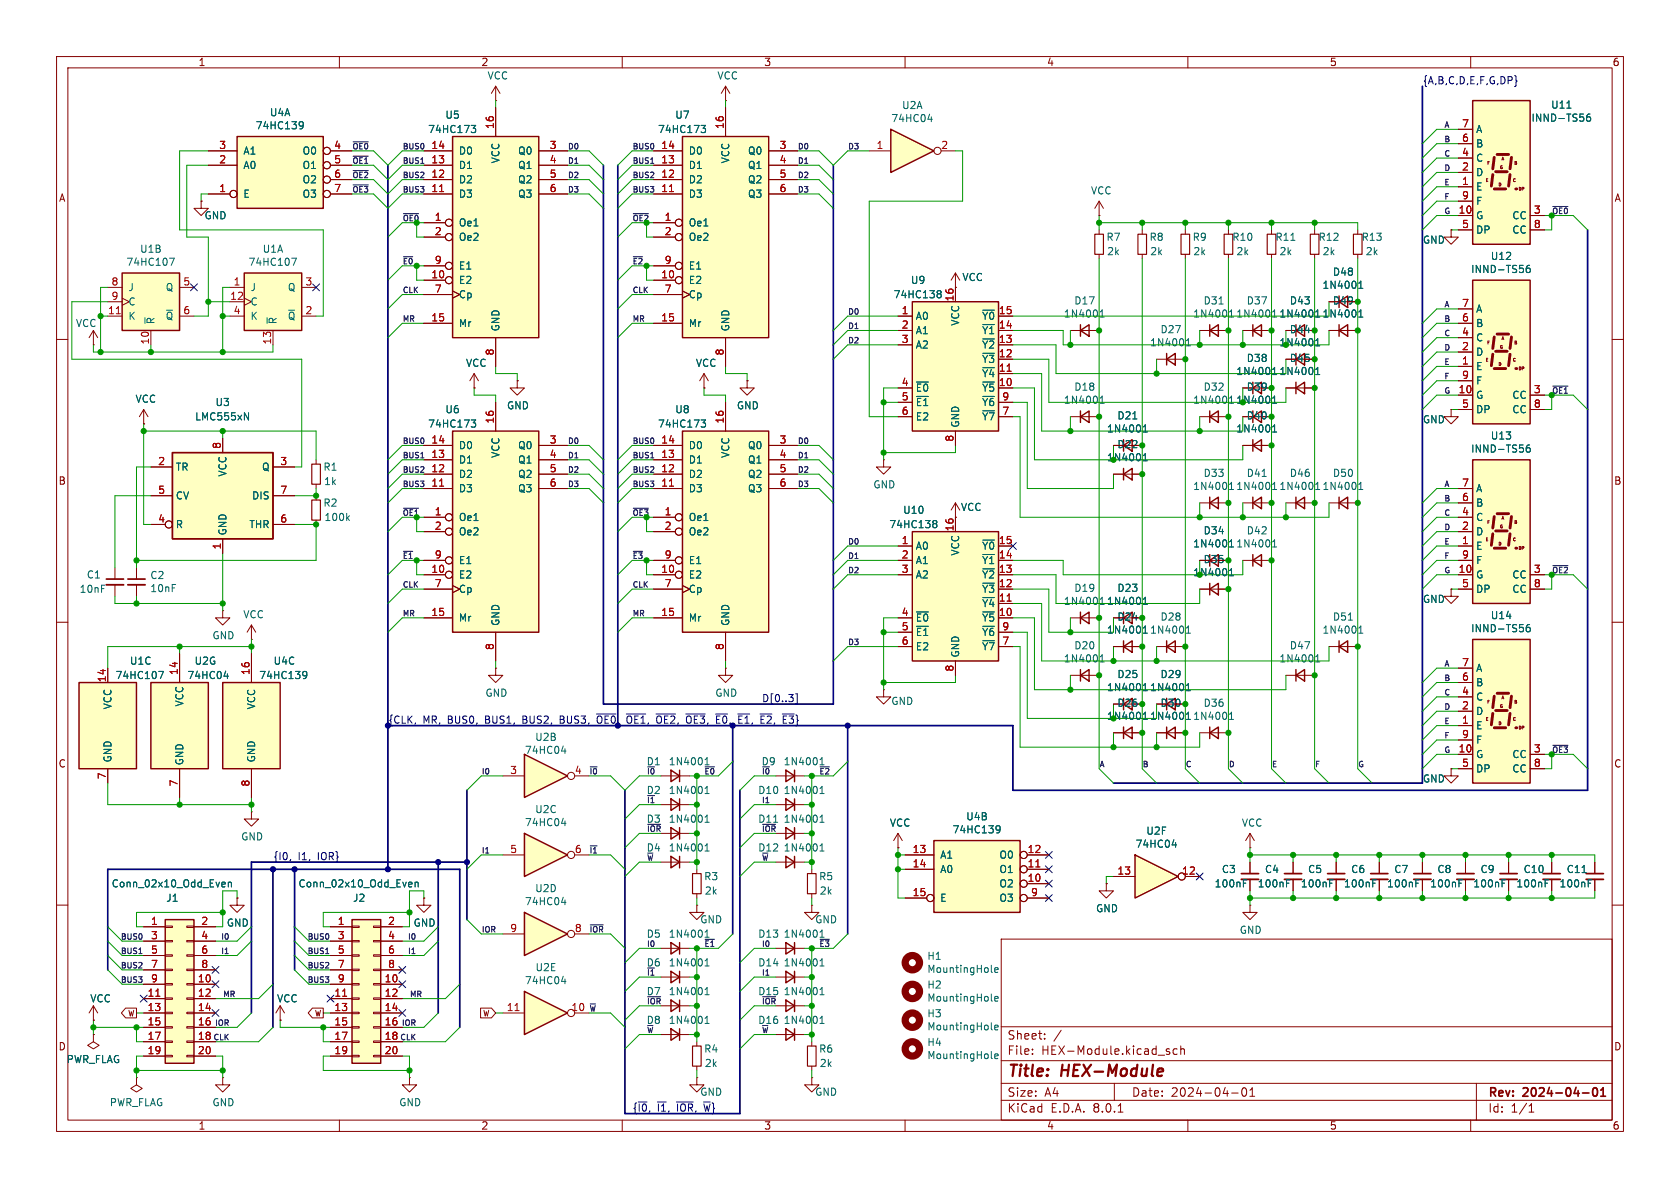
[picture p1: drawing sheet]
<svg xmlns="http://www.w3.org/2000/svg" width="297mm" height="210mm" viewBox="0 0 297 210" stroke-linecap="round" stroke-linejoin="round" font-family="sans-serif">
<defs><g id="words">
<g font-size="2.8" fill="#840000">
<text x="178" y="190.9">Title:</text>
<text x="187.7" y="190.9">HEX-Module</text>
</g>
<g font-size="2.1" fill="#840000">
<text x="178" y="184">Sheet:</text>
<text x="178" y="186.7">File:</text>
<text x="184.1" y="186.7">HEX-Module.kicad_sch</text>
<text x="178" y="196.9">KiCad</text>
<text x="178" y="194.1">Size:</text>
<text x="184.7" y="194.1">A4</text>
<text x="185.7" y="196.9">E.D.A.</text>
<text x="193.3" y="196.9">8.0.1</text>
<text x="200" y="194.1">Date:</text>
<text x="207" y="194.1">2024-04-01</text>
<text x="263" y="194.3">Rev:</text>
<text x="263" y="196.9">Id:</text>
<text x="267.1" y="196.9">1/1</text>
<text x="269.4" y="194.3">2024-04-01</text>
</g>
<g font-size="1.8" fill="#840000">
<text x="35" y="11.9">1</text>
<text x="85" y="11.9">2</text>
<text x="135" y="11.9">3</text>
<text x="185" y="11.9">4</text>
<text x="235" y="11.9">5</text>
<text x="285" y="11.9">6</text>
<text x="10.3" y="35.9">A</text>
<text x="285.3" y="35.9">A</text>
<text x="10.3" y="85.9">B</text>
<text x="285.3" y="85.9">B</text>
<text x="10.3" y="135.9">C</text>
<text x="285.3" y="135.9">C</text>
<text x="10.3" y="185.9">D</text>
<text x="285.3" y="185.9">D</text>
<text x="35" y="199.9">1</text>
<text x="85" y="199.9">2</text>
<text x="135" y="199.9">3</text>
<text x="185" y="199.9">4</text>
<text x="235" y="199.9">5</text>
<text x="285" y="199.9">6</text>
</g>
<g font-size="1.8" fill="#006464">
<text x="86.1" y="14.2">VCC</text>
<text x="126.7" y="14.2">VCC</text>
<text x="45.1" y="23.1">74HC139</text>
<text x="47.6" y="20.8">U4A</text>
<text x="75.6" y="23.7">74HC173</text>
<text x="78.6" y="21.2">U5</text>
<text x="116.2" y="23.7">74HC173</text>
<text x="119.3" y="21.2">U7</text>
<text x="157.5" y="21.8">74HC04</text>
<text x="159.4" y="19.5">U2A</text>
<text x="260.9" y="23.7">A</text>
<text x="270.6" y="21.7">INND-TS56</text>
<text x="274.1" y="19.4">U11</text>
<text x="42.9" y="27.5">A1</text>
<text x="53.4" y="27.5">O0</text>
<text x="81" y="27.5">D0</text>
<text x="88.5" y="29" transform="rotate(-90 88.5 29)">VCC</text>
<text x="91.5" y="27.5">Q0</text>
<text x="121.7" y="27.5">D0</text>
<text x="129.1" y="29" transform="rotate(-90 129.1 29)">VCC</text>
<text x="132.1" y="27.5">Q0</text>
<text x="260.9" y="28.8">C</text>
<text x="260.9" y="26.3">B</text>
<text x="42.9" y="35.2">E</text>
<text x="42.9" y="30.1">A0</text>
<text x="53.4" y="30.1">O1</text>
<text x="53.4" y="32.6">O2</text>
<text x="53.4" y="35.2">O3</text>
<text x="81" y="35.2">D3</text>
<text x="81" y="32.6">D2</text>
<text x="81" y="30.1">D1</text>
<text x="91.5" y="30.1">Q1</text>
<text x="91.5" y="32.6">Q2</text>
<text x="91.5" y="35.2">Q3</text>
<text x="121.7" y="35.2">D3</text>
<text x="121.7" y="32.6">D2</text>
<text x="121.7" y="30.1">D1</text>
<text x="132.1" y="30.1">Q1</text>
<text x="132.1" y="32.6">Q2</text>
<text x="132.1" y="35.2">Q3</text>
<text x="192.8" y="34.6">VCC</text>
<text x="260.9" y="33.9">E</text>
<text x="260.9" y="31.3">D</text>
<text x="36.1" y="39">GND</text>
<text x="81" y="40.2">Oe1</text>
<text x="121.7" y="40.2">Oe1</text>
<text x="260.9" y="39">G</text>
<text x="260.9" y="41.5">DP</text>
<text x="260.9" y="36.4">F</text>
<text x="267.3" y="39">CC</text>
<text x="267.3" y="41.5">CC</text>
<text x="22.2" y="47.2">74HC107</text>
<text x="24.7" y="44.9">U1B</text>
<text x="43.8" y="47.2">74HC107</text>
<text x="46.3" y="44.9">U1A</text>
<text x="81" y="42.8">Oe2</text>
<text x="81" y="47.9">E1</text>
<text x="121.7" y="42.8">Oe2</text>
<text x="121.7" y="47.9">E1</text>
<text x="195.5" y="42.8">R7</text>
<text x="195.6" y="45.3">2k</text>
<text x="203.1" y="42.8">R8</text>
<text x="203.2" y="45.3">2k</text>
<text x="210.7" y="42.8">R9</text>
<text x="210.9" y="45.3">2k</text>
<text x="217.8" y="42.8">R10</text>
<text x="218.5" y="45.3">2k</text>
<text x="225.4" y="42.8">R11</text>
<text x="226.1" y="45.3">2k</text>
<text x="233" y="42.8">R12</text>
<text x="233.7" y="45.3">2k</text>
<text x="240.6" y="42.8">R13</text>
<text x="241.3" y="45.3">2k</text>
<text x="251.5" y="43.3">GND</text>
<text x="263.5" y="46.2">U12</text>
<text x="22.6" y="51.7">J</text>
<text x="29.2" y="51.7">Q</text>
<text x="44.2" y="51.7">J</text>
<text x="50.8" y="51.7">Q</text>
<text x="81" y="50.4">E2</text>
<text x="81" y="52.9">Cp</text>
<text x="121.7" y="50.4">E2</text>
<text x="121.7" y="52.9">Cp</text>
<text x="157.9" y="52.9">74HC138</text>
<text x="160.9" y="50.4">U9</text>
<text x="170" y="49.9">VCC</text>
<text x="233.7" y="51.3">1N4001</text>
<text x="235.5" y="48.9">D48</text>
<text x="260" y="48.5">INND-TS56</text>
<text x="13.3" y="58">VCC</text>
<text x="22.6" y="56.7">K</text>
<text x="22.6" y="54.2">C</text>
<text x="27.5" y="57.4" transform="rotate(-90 27.5 57.4)">~{R}</text>
<text x="29.2" y="56.7">~{Q}</text>
<text x="44.2" y="54.2">C</text>
<text x="44.2" y="56.7">K</text>
<text x="49.1" y="57.4" transform="rotate(-90 49.1 57.4)">~{R}</text>
<text x="50.8" y="56.7">~{Q}</text>
<text x="81" y="58">Mr</text>
<text x="88.5" y="58.7" transform="rotate(-90 88.5 58.7)">GND</text>
<text x="121.7" y="58">Mr</text>
<text x="129.1" y="58.7" transform="rotate(-90 129.1 58.7)">GND</text>
<text x="161.8" y="56.7">A0</text>
<text x="161.8" y="59.3">A1</text>
<text x="169.8" y="57.7" transform="rotate(-90 169.8 57.7)">VCC</text>
<text x="173.5" y="59.3">~{Y1}</text>
<text x="173.5" y="56.7">~{Y0}</text>
<text x="188" y="56.3">1N4001</text>
<text x="189.8" y="54">D17</text>
<text x="205.1" y="59.1">D27</text>
<text x="210.8" y="56.3">1N4001</text>
<text x="212.7" y="54">D31</text>
<text x="218.5" y="56.3">1N4001</text>
<text x="220.3" y="54">D37</text>
<text x="226.1" y="56.3">1N4001</text>
<text x="227.9" y="54">D43</text>
<text x="227.9" y="59.1">D44</text>
<text x="233.7" y="56.3">1N4001</text>
<text x="235.5" y="54">D49</text>
<text x="260.9" y="58">B</text>
<text x="260.9" y="55.5">A</text>
<text x="82.3" y="65">VCC</text>
<text x="122.9" y="65">VCC</text>
<text x="161.8" y="61.8">A2</text>
<text x="173.5" y="64.4">~{Y3}</text>
<text x="173.5" y="61.8">~{Y2}</text>
<text x="203.2" y="61.4">1N4001</text>
<text x="220.3" y="64.2">D38</text>
<text x="227.9" y="64.2">D45</text>
<text x="260.9" y="65.6">E</text>
<text x="260.9" y="63.1">D</text>
<text x="260.9" y="60.6">C</text>
<text x="23.9" y="71.4">VCC</text>
<text x="38" y="72">U3</text>
<text x="161.8" y="69.4">~{E0}</text>
<text x="161.8" y="72">~{E1}</text>
<text x="173.5" y="69.4">~{Y5}</text>
<text x="173.5" y="66.9">~{Y4}</text>
<text x="173.5" y="72">~{Y6}</text>
<text x="188" y="71.6">1N4001</text>
<text x="189.8" y="69.3">D18</text>
<text x="210.8" y="71.6">1N4001</text>
<text x="212.7" y="69.3">D32</text>
<text x="218.5" y="66.5">1N4001</text>
<text x="220.3" y="69.3">D39</text>
<text x="226.1" y="66.5">1N4001</text>
<text x="260.9" y="70.7">G</text>
<text x="260.9" y="68.2">F</text>
<text x="267.3" y="70.7">CC</text>
<text x="34.4" y="74.5">LMC555xN</text>
<text x="75.6" y="75.8">74HC173</text>
<text x="78.6" y="73.3">U6</text>
<text x="89.5" y="72.6">GND</text>
<text x="116.2" y="75.8">74HC173</text>
<text x="119.3" y="73.3">U8</text>
<text x="130.2" y="72.6">GND</text>
<text x="161.8" y="74.5">E2</text>
<text x="169.8" y="75.7" transform="rotate(-90 169.8 75.7)">GND</text>
<text x="173.5" y="74.5">~{Y7}</text>
<text x="195.6" y="76.7">1N4001</text>
<text x="197.4" y="74.3">D21</text>
<text x="218.5" y="76.7">1N4001</text>
<text x="220.3" y="74.3">D40</text>
<text x="251.5" y="75">GND</text>
<text x="260.9" y="73.3">DP</text>
<text x="263.5" y="77.9">U13</text>
<text x="267.3" y="73.3">CC</text>
<text x="31" y="83.4">TR</text>
<text x="46.2" y="83.4">Q</text>
<text x="57.1" y="83.4">R1</text>
<text x="81" y="82.1">D1</text>
<text x="81" y="79.6">D0</text>
<text x="88.5" y="81" transform="rotate(-90 88.5 81)">VCC</text>
<text x="91.5" y="79.6">Q0</text>
<text x="91.5" y="82.1">Q1</text>
<text x="121.7" y="82.1">D1</text>
<text x="121.7" y="79.6">D0</text>
<text x="129.1" y="81" transform="rotate(-90 129.1 81)">VCC</text>
<text x="132.1" y="79.6">Q0</text>
<text x="132.1" y="82.1">Q1</text>
<text x="197.4" y="79.4">D22</text>
<text x="260" y="80.2">INND-TS56</text>
<text x="31" y="88.5">CV</text>
<text x="40.2" y="84.3" transform="rotate(-90 40.2 84.3)">VCC</text>
<text x="44.5" y="88.5">DIS</text>
<text x="57.1" y="89.8">R2</text>
<text x="57.2" y="86">1k</text>
<text x="81" y="87.2">D3</text>
<text x="81" y="84.7">D2</text>
<text x="91.5" y="84.7">Q2</text>
<text x="91.5" y="87.2">Q3</text>
<text x="121.7" y="87.2">D3</text>
<text x="121.7" y="84.7">D2</text>
<text x="132.1" y="84.7">Q2</text>
<text x="132.1" y="87.2">Q3</text>
<text x="154.3" y="86.5">GND</text>
<text x="210.8" y="86.8">1N4001</text>
<text x="212.7" y="84.5">D33</text>
<text x="218.5" y="86.8">1N4001</text>
<text x="220.3" y="84.5">D41</text>
<text x="226.1" y="86.8">1N4001</text>
<text x="227.9" y="84.5">D46</text>
<text x="233.7" y="86.8">1N4001</text>
<text x="235.5" y="84.5">D50</text>
<text x="260.9" y="89.8">B</text>
<text x="260.9" y="87.2">A</text>
<text x="31" y="93.6">R</text>
<text x="40.2" y="94.7" transform="rotate(-90 40.2 94.7)">GND</text>
<text x="44" y="93.6">THR</text>
<text x="57.3" y="92.3">100k</text>
<text x="81" y="92.3">Oe1</text>
<text x="81" y="94.8">Oe2</text>
<text x="121.7" y="92.3">Oe1</text>
<text x="121.7" y="94.8">Oe2</text>
<text x="157.1" y="93.6">74HC138</text>
<text x="159.6" y="91">U10</text>
<text x="169.8" y="90.5">VCC</text>
<text x="212.7" y="94.7">D34</text>
<text x="220.3" y="94.7">D42</text>
<text x="260.9" y="94.8">D</text>
<text x="260.9" y="92.3">C</text>
<text x="81" y="99.9">E1</text>
<text x="121.7" y="99.9">E1</text>
<text x="161.8" y="97.4">A0</text>
<text x="161.8" y="99.9">A1</text>
<text x="169.8" y="98.3" transform="rotate(-90 169.8 98.3)">VCC</text>
<text x="173.5" y="99.9">~{Y1}</text>
<text x="173.5" y="97.4">~{Y0}</text>
<text x="210.8" y="97">1N4001</text>
<text x="212.7" y="99.7">D35</text>
<text x="218.5" y="97">1N4001</text>
<text x="260.9" y="97.4">E</text>
<text x="260.9" y="99.9">F</text>
<text x="14" y="105">10nF</text>
<text x="15.2" y="102.5">C1</text>
<text x="26.5" y="102.6">C2</text>
<text x="26.5" y="104.9">10nF</text>
<text x="81" y="102.5">E2</text>
<text x="81" y="105">Cp</text>
<text x="121.7" y="102.5">E2</text>
<text x="121.7" y="105">Cp</text>
<text x="161.8" y="102.5">A2</text>
<text x="173.5" y="107.5">~{Y4}</text>
<text x="173.5" y="105">~{Y3}</text>
<text x="173.5" y="102.5">~{Y2}</text>
<text x="188" y="107.1">1N4001</text>
<text x="189.8" y="104.8">D19</text>
<text x="195.6" y="107.1">1N4001</text>
<text x="197.4" y="104.8">D23</text>
<text x="251.5" y="106.8">GND</text>
<text x="260.9" y="102.5">G</text>
<text x="260.9" y="105">DP</text>
<text x="267.3" y="102.5">CC</text>
<text x="267.3" y="105">CC</text>
<text x="37.5" y="113.2">GND</text>
<text x="42.9" y="109.5">VCC</text>
<text x="81" y="110.1">Mr</text>
<text x="88.5" y="110.7" transform="rotate(-90 88.5 110.7)">GND</text>
<text x="121.7" y="110.1">Mr</text>
<text x="129.1" y="110.7" transform="rotate(-90 129.1 110.7)">GND</text>
<text x="161.8" y="110.1">~{E0}</text>
<text x="161.8" y="112.6">~{E1}</text>
<text x="173.5" y="110.1">~{Y5}</text>
<text x="173.5" y="112.6">~{Y6}</text>
<text x="195.6" y="112.2">1N4001</text>
<text x="197.4" y="109.9">D24</text>
<text x="203.2" y="112.2">1N4001</text>
<text x="205.1" y="109.9">D28</text>
<text x="233.7" y="112.2">1N4001</text>
<text x="235.5" y="109.9">D51</text>
<text x="260" y="112">INND-TS56</text>
<text x="263.5" y="109.7">U14</text>
<text x="22.9" y="117.7">U1C</text>
<text x="34.3" y="117.7">U2G</text>
<text x="48.3" y="117.7">U4C</text>
<text x="161.8" y="115.2">E2</text>
<text x="169.8" y="116.3" transform="rotate(-90 169.8 116.3)">GND</text>
<text x="173.5" y="115.2">~{Y7}</text>
<text x="188" y="117.3">1N4001</text>
<text x="189.8" y="115">D20</text>
<text x="226.1" y="117.3">1N4001</text>
<text x="227.9" y="115">D47</text>
<text x="260.9" y="119">A</text>
<text x="19.9" y="125.5" transform="rotate(-90 19.9 125.5)">VCC</text>
<text x="20.3" y="120.2">74HC107</text>
<text x="32.6" y="125" transform="rotate(-90 32.6 125)">VCC</text>
<text x="33" y="120.2">74HC04</text>
<text x="45.3" y="125.5" transform="rotate(-90 45.3 125.5)">VCC</text>
<text x="45.7" y="120.2">74HC139</text>
<text x="85.7" y="123.4">GND</text>
<text x="126.4" y="123.4">GND</text>
<text x="157.5" y="124.8">GND</text>
<text x="195.6" y="122.4">1N4001</text>
<text x="197.4" y="125.1">D26</text>
<text x="197.4" y="120.1">D25</text>
<text x="203.2" y="122.4">1N4001</text>
<text x="205.1" y="125.1">D30</text>
<text x="205.1" y="120.1">D29</text>
<text x="212.7" y="125.1">D36</text>
<text x="260.9" y="124.1">C</text>
<text x="260.9" y="121.5">B</text>
<text x="94.5" y="131.2">U2B</text>
<text x="203.2" y="127.5">1N4001</text>
<text x="210.8" y="127.5">1N4001</text>
<text x="260.9" y="129.1">E</text>
<text x="260.9" y="126.6">D</text>
<text x="260.9" y="131.7">F</text>
<text x="19.9" y="134.9" transform="rotate(-90 19.9 134.9)">GND</text>
<text x="32.6" y="135.4" transform="rotate(-90 32.6 135.4)">GND</text>
<text x="45.3" y="134.9" transform="rotate(-90 45.3 134.9)">GND</text>
<text x="92.7" y="133.5">74HC04</text>
<text x="118.1" y="135.5">1N4001</text>
<text x="138.4" y="135.5">1N4001</text>
<text x="260.9" y="134.2">G</text>
<text x="260.9" y="136.8">DP</text>
<text x="267.3" y="134.2">CC</text>
<text x="267.3" y="136.8">CC</text>
<text x="94.5" y="143.9">U2C</text>
<text x="118.1" y="140.6">1N4001</text>
<text x="133.9" y="140.6">D10</text>
<text x="138.4" y="140.6">1N4001</text>
<text x="251.5" y="138.5">GND</text>
<text x="42.5" y="148.8">GND</text>
<text x="92.7" y="146.3">74HC04</text>
<text x="118.1" y="145.6">1N4001</text>
<text x="138.4" y="145.6">1N4001</text>
<text x="157.2" y="146.3">VCC</text>
<text x="168.3" y="147.5">74HC139</text>
<text x="170.7" y="145.2">U4B</text>
<text x="202.6" y="147.8">U2F</text>
<text x="219.4" y="146.3">VCC</text>
<text x="118.1" y="150.7">1N4001</text>
<text x="124.4" y="155.8">R3</text>
<text x="133.9" y="150.7">D12</text>
<text x="138.4" y="150.7">1N4001</text>
<text x="144.7" y="155.8">R5</text>
<text x="166.1" y="152">A1</text>
<text x="166.1" y="154.5">A0</text>
<text x="176.6" y="154.5">O1</text>
<text x="176.6" y="152">O0</text>
<text x="200.6" y="150.1">74HC04</text>
<text x="215.9" y="154.5">C3</text>
<text x="223.5" y="154.5">C4</text>
<text x="231.1" y="154.5">C5</text>
<text x="238.8" y="154.5">C6</text>
<text x="246.4" y="154.5">C7</text>
<text x="254" y="154.5">C8</text>
<text x="261.6" y="154.5">C9</text>
<text x="269.3" y="154.5">C10</text>
<text x="276.9" y="154.5">C11</text>
<text x="19.6" y="157.1">Conn_02x10_Odd_Even</text>
<text x="29.3" y="159.6">J1</text>
<text x="52.7" y="157.1">Conn_02x10_Odd_Even</text>
<text x="62.3" y="159.6">J2</text>
<text x="92.7" y="160.2">74HC04</text>
<text x="94.5" y="157.9">U2D</text>
<text x="124.5" y="158.3">2k</text>
<text x="144.8" y="158.3">2k</text>
<text x="166.1" y="159.6">E</text>
<text x="176.6" y="157.1">O2</text>
<text x="176.6" y="159.6">O3</text>
<text x="193.7" y="161.5">GND</text>
<text x="214.6" y="157.1">100nF</text>
<text x="222.3" y="157.1">100nF</text>
<text x="229.9" y="157.1">100nF</text>
<text x="237.5" y="157.1">100nF</text>
<text x="245.1" y="157.1">100nF</text>
<text x="252.7" y="157.1">100nF</text>
<text x="260.4" y="157.1">100nF</text>
<text x="268" y="157.1">100nF</text>
<text x="275.6" y="157.1">100nF</text>
<text x="40" y="164">GND</text>
<text x="73" y="164">GND</text>
<text x="114.2" y="166">D5</text>
<text x="118.1" y="166">1N4001</text>
<text x="123.7" y="163.4">GND</text>
<text x="133.9" y="166">D13</text>
<text x="138.4" y="166">1N4001</text>
<text x="144" y="163.4">GND</text>
<text x="219.1" y="165.3">GND</text>
<text x="94.6" y="171.9">U2E</text>
<text x="118.1" y="171">1N4001</text>
<text x="133.9" y="171">D14</text>
<text x="138.4" y="171">1N4001</text>
<text x="163.8" y="169.9">H1</text>
<text x="163.8" y="172.2">MountingHole</text>
<text x="15.9" y="177.4">VCC</text>
<text x="48.9" y="177.4">VCC</text>
<text x="92.7" y="174.2">74HC04</text>
<text x="118.1" y="176.1">1N4001</text>
<text x="138.4" y="176.1">1N4001</text>
<text x="163.8" y="175">H2</text>
<text x="163.8" y="177.3">MountingHole</text>
<text x="118.1" y="181.2">1N4001</text>
<text x="133.9" y="181.2">D16</text>
<text x="138.4" y="181.2">1N4001</text>
<text x="163.8" y="185.1">H4</text>
<text x="163.8" y="180">H3</text>
<text x="163.8" y="182.3">MountingHole</text>
<text x="11.7" y="188.1">PWR_FLAG</text>
<text x="124.4" y="186.3">R4</text>
<text x="124.5" y="188.8">2k</text>
<text x="144.7" y="186.3">R6</text>
<text x="144.8" y="188.8">2k</text>
<text x="163.8" y="187.4">MountingHole</text>
<text x="19.3" y="195.8">PWR_FLAG</text>
<text x="37.5" y="195.8">GND</text>
<text x="70.5" y="195.8">GND</text>
<text x="123.7" y="193.9">GND</text>
<text x="144" y="193.9">GND</text>
</g>
<g font-size="1.8" fill="#000084">
<text x="251.5" y="15">{A,B,C,D,E,F,G,DP}</text>
<text x="134.6" y="124.2">D[0..3]</text>
<text x="68.6" y="128">{CLK,</text>
<text x="74.8" y="128">MR,</text>
<text x="79.3" y="128">BUS0,</text>
<text x="86.1" y="128">BUS1,</text>
<text x="92.9" y="128">BUS2,</text>
<text x="99.7" y="128">BUS3,</text>
<text x="106.4" y="128">~{OE0},~{OE1},~{OE2},~{OE3},~{E0},~{E1},~{E2},~{E3}}</text>
<text x="48.3" y="152.1">{I0,</text>
<text x="52.7" y="152.1">I1,</text>
<text x="56.3" y="152.1">IOR}</text>
<text x="111.8" y="196.6">{~{I0},~{I1},~{IOR},</text>
<text x="124.8" y="196.6">~{W}}</text>
</g>
<g font-size="1.8" fill="#a90000">
<text x="87.4" y="22.9" transform="rotate(-90 87.4 22.9)">16</text>
<text x="128" y="22.9" transform="rotate(-90 128 22.9)">16</text>
<text x="258.4" y="22.6">7</text>
<text x="38.7" y="29">2</text>
<text x="38.7" y="26.4">3</text>
<text x="59" y="26.4">4</text>
<text x="59" y="29">5</text>
<text x="76.2" y="29">13</text>
<text x="76.2" y="26.4">14</text>
<text x="97.1" y="26.4">3</text>
<text x="97.1" y="29">4</text>
<text x="116.8" y="29">13</text>
<text x="116.8" y="26.4">14</text>
<text x="137.7" y="26.4">3</text>
<text x="137.7" y="29">4</text>
<text x="154.9" y="26.4">1</text>
<text x="166.3" y="26.4">2</text>
<text x="258.4" y="27.7">4</text>
<text x="258.4" y="25.1">6</text>
<text x="38.7" y="34">1</text>
<text x="59" y="31.5">6</text>
<text x="59" y="34">7</text>
<text x="76.2" y="34">11</text>
<text x="76.2" y="31.5">12</text>
<text x="97.1" y="31.5">5</text>
<text x="97.1" y="34">6</text>
<text x="116.8" y="34">11</text>
<text x="116.8" y="31.5">12</text>
<text x="137.7" y="31.5">5</text>
<text x="137.7" y="34">6</text>
<text x="258.4" y="32.8">1</text>
<text x="258.4" y="30.2">2</text>
<text x="258.4" y="35.3">9</text>
<text x="76.8" y="39.1">1</text>
<text x="76.8" y="41.7">2</text>
<text x="117.4" y="39.1">1</text>
<text x="117.4" y="41.7">2</text>
<text x="257.8" y="37.8">10</text>
<text x="258.4" y="40.4">5</text>
<text x="271.1" y="37.8">3</text>
<text x="271.1" y="40.4">8</text>
<text x="76.8" y="46.7">9</text>
<text x="117.4" y="46.7">9</text>
<text x="19.6" y="50.5">8</text>
<text x="19.6" y="53.1">9</text>
<text x="32.3" y="50.5">5</text>
<text x="40.6" y="53.1">12</text>
<text x="41.2" y="50.5">1</text>
<text x="53.9" y="50.5">3</text>
<text x="76.2" y="49.3">10</text>
<text x="76.8" y="51.8">7</text>
<text x="116.8" y="49.3">10</text>
<text x="117.4" y="51.8">7</text>
<text x="168.7" y="53.4" transform="rotate(-90 168.7 53.4)">16</text>
<text x="19" y="55.6">11</text>
<text x="32.3" y="55.6">6</text>
<text x="41.2" y="55.6">4</text>
<text x="53.9" y="55.6">2</text>
<text x="76.2" y="56.9">15</text>
<text x="116.8" y="56.9">15</text>
<text x="159.3" y="55.6">1</text>
<text x="159.3" y="58.2">2</text>
<text x="176.5" y="58.2">14</text>
<text x="176.5" y="55.6">15</text>
<text x="258.4" y="59.4">4</text>
<text x="258.4" y="56.9">6</text>
<text x="258.4" y="54.4">7</text>
<text x="26.4" y="61" transform="rotate(-90 26.4 61)">10</text>
<text x="48" y="61" transform="rotate(-90 48 61)">13</text>
<text x="87.4" y="62.9" transform="rotate(-90 87.4 62.9)">8</text>
<text x="128" y="62.9" transform="rotate(-90 128 62.9)">8</text>
<text x="159.3" y="60.7">3</text>
<text x="176.5" y="65.8">11</text>
<text x="176.5" y="63.2">12</text>
<text x="176.5" y="60.7">13</text>
<text x="258.4" y="64.5">1</text>
<text x="258.4" y="62">2</text>
<text x="159.3" y="68.3">4</text>
<text x="159.3" y="70.9">5</text>
<text x="176.5" y="68.3">10</text>
<text x="177.1" y="70.9">9</text>
<text x="257.8" y="69.6">10</text>
<text x="258.4" y="67.1">9</text>
<text x="271.1" y="69.6">3</text>
<text x="87.4" y="75" transform="rotate(-90 87.4 75)">16</text>
<text x="128" y="75" transform="rotate(-90 128 75)">16</text>
<text x="159.3" y="73.4">6</text>
<text x="177.1" y="73.4">7</text>
<text x="258.4" y="72.1">5</text>
<text x="271.1" y="72.1">8</text>
<text x="27.9" y="82.3">2</text>
<text x="39.1" y="79.4" transform="rotate(-90 39.1 79.4)">8</text>
<text x="49.5" y="82.3">3</text>
<text x="76.2" y="83.6">12</text>
<text x="76.2" y="81">13</text>
<text x="76.2" y="78.5">14</text>
<text x="97.1" y="78.5">3</text>
<text x="97.1" y="81">4</text>
<text x="97.1" y="83.6">5</text>
<text x="116.8" y="83.6">12</text>
<text x="116.8" y="81">13</text>
<text x="116.8" y="78.5">14</text>
<text x="137.7" y="78.5">3</text>
<text x="137.7" y="81">4</text>
<text x="137.7" y="83.6">5</text>
<text x="168.7" y="78.2" transform="rotate(-90 168.7 78.2)">8</text>
<text x="27.9" y="87.4">5</text>
<text x="49.5" y="87.4">7</text>
<text x="76.2" y="86.1">11</text>
<text x="97.1" y="86.1">6</text>
<text x="116.8" y="86.1">11</text>
<text x="137.7" y="86.1">6</text>
<text x="258.4" y="88.6">6</text>
<text x="258.4" y="86.1">7</text>
<text x="27.9" y="92.5">4</text>
<text x="49.5" y="92.5">6</text>
<text x="76.8" y="91.2">1</text>
<text x="76.8" y="93.7">2</text>
<text x="117.4" y="91.2">1</text>
<text x="117.4" y="93.7">2</text>
<text x="168.7" y="94" transform="rotate(-90 168.7 94)">16</text>
<text x="258.4" y="93.7">2</text>
<text x="258.4" y="91.2">4</text>
<text x="39.1" y="97.2" transform="rotate(-90 39.1 97.2)">1</text>
<text x="76.2" y="101.3">10</text>
<text x="76.8" y="98.8">9</text>
<text x="116.8" y="101.3">10</text>
<text x="117.4" y="98.8">9</text>
<text x="159.3" y="96.3">1</text>
<text x="159.3" y="98.8">2</text>
<text x="159.3" y="101.3">3</text>
<text x="176.5" y="101.3">13</text>
<text x="176.5" y="98.8">14</text>
<text x="176.5" y="96.3">15</text>
<text x="257.8" y="101.3">10</text>
<text x="258.4" y="96.3">1</text>
<text x="258.4" y="98.8">9</text>
<text x="271.1" y="101.3">3</text>
<text x="76.8" y="103.9">7</text>
<text x="117.4" y="103.9">7</text>
<text x="176.5" y="106.4">11</text>
<text x="176.5" y="103.9">12</text>
<text x="258.4" y="103.9">5</text>
<text x="271.1" y="103.9">8</text>
<text x="76.2" y="109">15</text>
<text x="116.8" y="109">15</text>
<text x="159.3" y="109">4</text>
<text x="159.3" y="111.5">5</text>
<text x="176.5" y="109">10</text>
<text x="177.1" y="111.5">9</text>
<text x="31.5" y="119.4" transform="rotate(-90 31.5 119.4)">14</text>
<text x="44.2" y="119.4" transform="rotate(-90 44.2 119.4)">16</text>
<text x="87.4" y="115" transform="rotate(-90 87.4 115)">8</text>
<text x="128" y="115" transform="rotate(-90 128 115)">8</text>
<text x="159.3" y="114">6</text>
<text x="168.7" y="118.8" transform="rotate(-90 168.7 118.8)">8</text>
<text x="177.1" y="114">7</text>
<text x="258.4" y="117.9">7</text>
<text x="18.8" y="120.7" transform="rotate(-90 18.8 120.7)">14</text>
<text x="258.4" y="125.5">2</text>
<text x="258.4" y="122.9">4</text>
<text x="258.4" y="120.4">6</text>
<text x="258.4" y="128">1</text>
<text x="258.4" y="130.6">9</text>
<text x="18.8" y="137.9" transform="rotate(-90 18.8 137.9)">7</text>
<text x="90.1" y="136.9">3</text>
<text x="101.5" y="136.9">4</text>
<text x="257.8" y="133.1">10</text>
<text x="258.4" y="135.6">5</text>
<text x="271.1" y="133.1">3</text>
<text x="271.1" y="135.6">8</text>
<text x="31.5" y="139.1" transform="rotate(-90 31.5 139.1)">7</text>
<text x="44.2" y="139.1" transform="rotate(-90 44.2 139.1)">8</text>
<text x="90.1" y="150.9">5</text>
<text x="101.5" y="150.9">6</text>
<text x="161.2" y="150.9">13</text>
<text x="161.2" y="153.4">14</text>
<text x="181.6" y="156">10</text>
<text x="181.6" y="153.4">11</text>
<text x="181.6" y="150.9">12</text>
<text x="197.4" y="154.7">13</text>
<text x="208.9" y="154.7">12</text>
<text x="161.2" y="158.5">15</text>
<text x="182.2" y="158.5">9</text>
<text x="26.6" y="163.6">1</text>
<text x="26.6" y="166.1">3</text>
<text x="35.5" y="163.6">2</text>
<text x="35.5" y="166.1">4</text>
<text x="59.6" y="163.6">1</text>
<text x="59.6" y="166.1">3</text>
<text x="68.5" y="163.6">2</text>
<text x="68.5" y="166.1">4</text>
<text x="90.1" y="164.8">9</text>
<text x="101.5" y="164.8">8</text>
<text x="26.6" y="168.7">5</text>
<text x="26.6" y="171.2">7</text>
<text x="26.6" y="173.7">9</text>
<text x="34.9" y="173.7">10</text>
<text x="35.5" y="168.7">6</text>
<text x="35.5" y="171.2">8</text>
<text x="59.6" y="168.7">5</text>
<text x="59.6" y="171.2">7</text>
<text x="59.6" y="173.7">9</text>
<text x="67.9" y="173.7">10</text>
<text x="68.5" y="168.7">6</text>
<text x="68.5" y="171.2">8</text>
<text x="26" y="176.3">11</text>
<text x="26" y="178.8">13</text>
<text x="34.9" y="176.3">12</text>
<text x="34.9" y="178.8">14</text>
<text x="59" y="176.3">11</text>
<text x="59" y="178.8">13</text>
<text x="67.9" y="176.3">12</text>
<text x="67.9" y="178.8">14</text>
<text x="89.5" y="178.8">11</text>
<text x="100.9" y="178.8">10</text>
<text x="26" y="181.4">15</text>
<text x="26" y="183.9">17</text>
<text x="34.9" y="181.4">16</text>
<text x="34.9" y="183.9">18</text>
<text x="59" y="181.4">15</text>
<text x="59" y="183.9">17</text>
<text x="67.9" y="181.4">16</text>
<text x="67.9" y="183.9">18</text>
<text x="26" y="186.4">19</text>
<text x="34.9" y="186.4">20</text>
<text x="59" y="186.4">19</text>
<text x="67.9" y="186.4">20</text>
</g>
<g font-size="1.8" fill="#009600">
<text x="226.1" y="61.4">1N4001</text>
<text x="218.5" y="71.6">1N4001</text>
<text x="195.6" y="81.7">1N4001</text>
<text x="210.8" y="102.1">1N4001</text>
<text x="195.6" y="127.5">1N4001</text>
</g>
<g font-size="1.8" fill="#0f0f0f">
<text x="114.2" y="135.5">D1</text>
<text x="134.5" y="135.5">D9</text>
<text x="114.2" y="140.6">D2</text>
<text x="114.2" y="145.6">D3</text>
<text x="133.9" y="145.6">D11</text>
<text x="114.2" y="150.7">D4</text>
<text x="114.2" y="171">D6</text>
<text x="114.2" y="176.1">D7</text>
<text x="133.9" y="176.1">D15</text>
<text x="114.2" y="181.2">D8</text>
</g>
<g font-size="1.4" fill="#0f0f0f">
<text x="255.3" y="22.7">A</text>
<text x="62.2" y="29">~{OE1}</text>
<text x="62.2" y="26.5">~{OE0}</text>
<text x="71.1" y="26.5">BUS0</text>
<text x="71.1" y="29">BUS1</text>
<text x="100.3" y="26.5">D0</text>
<text x="100.3" y="29">D1</text>
<text x="111.8" y="29">BUS1</text>
<text x="111.8" y="26.5">BUS0</text>
<text x="141" y="29">D1</text>
<text x="141" y="26.5">D0</text>
<text x="149.9" y="26.5">D3</text>
<text x="255.3" y="27.7">C</text>
<text x="255.3" y="25.2">B</text>
<text x="62.2" y="34.1">~{OE3}</text>
<text x="62.2" y="31.5">~{OE2}</text>
<text x="71.1" y="34.1">BUS3</text>
<text x="71.1" y="31.5">BUS2</text>
<text x="100.3" y="31.5">D2</text>
<text x="100.3" y="34.1">D3</text>
<text x="111.8" y="34.1">BUS3</text>
<text x="111.8" y="31.5">BUS2</text>
<text x="141" y="34.1">D3</text>
<text x="141" y="31.5">D2</text>
<text x="255.3" y="35.4">F</text>
<text x="255.3" y="32.8">E</text>
<text x="255.3" y="30.3">D</text>
<text x="255.3" y="37.9">G</text>
<text x="274.3" y="37.9">~{OE0}</text>
<text x="71.1" y="51.9">CLK</text>
<text x="111.8" y="51.9">CLK</text>
<text x="71.1" y="56.9">MR</text>
<text x="111.8" y="56.9">MR</text>
<text x="149.9" y="58.2">D1</text>
<text x="149.9" y="55.7">D0</text>
<text x="255.3" y="54.4">A</text>
<text x="255.3" y="56.9">B</text>
<text x="255.3" y="59.5">C</text>
<text x="149.9" y="60.8">D2</text>
<text x="255.3" y="64.6">E</text>
<text x="255.3" y="62">D</text>
<text x="255.3" y="67.1">F</text>
<text x="255.3" y="69.6">G</text>
<text x="274.3" y="69.6">~{OE1}</text>
<text x="71.1" y="81.1">BUS1</text>
<text x="71.1" y="83.6">BUS2</text>
<text x="71.1" y="78.5">BUS0</text>
<text x="100.3" y="78.5">D0</text>
<text x="100.3" y="81.1">D1</text>
<text x="100.3" y="83.6">D2</text>
<text x="111.8" y="78.5">BUS0</text>
<text x="111.8" y="81.1">BUS1</text>
<text x="111.8" y="83.6">BUS2</text>
<text x="141" y="78.5">D0</text>
<text x="141" y="83.6">D2</text>
<text x="141" y="81.1">D1</text>
<text x="71.1" y="86.2">BUS3</text>
<text x="100.3" y="86.2">D3</text>
<text x="111.8" y="86.2">BUS3</text>
<text x="141" y="86.2">D3</text>
<text x="255.3" y="88.7">B</text>
<text x="255.3" y="86.2">A</text>
<text x="255.3" y="93.8">D</text>
<text x="255.3" y="91.2">C</text>
<text x="149.9" y="101.4">D2</text>
<text x="149.9" y="98.9">D1</text>
<text x="149.9" y="96.3">D0</text>
<text x="255.3" y="96.3">E</text>
<text x="255.3" y="101.4">G</text>
<text x="255.3" y="98.9">F</text>
<text x="274.3" y="101.4">~{OE2}</text>
<text x="71.1" y="103.9">CLK</text>
<text x="111.8" y="103.9">CLK</text>
<text x="71.1" y="109">MR</text>
<text x="111.8" y="109">MR</text>
<text x="149.9" y="114.1">D3</text>
<text x="255.3" y="117.9">A</text>
<text x="255.3" y="120.4">B</text>
<text x="255.3" y="123">C</text>
<text x="255.3" y="125.5">D</text>
<text x="255.3" y="128.1">E</text>
<text x="255.3" y="130.6">F</text>
<text x="85.1" y="137">I0</text>
<text x="104.1" y="137">~{I0}</text>
<text x="114.3" y="137">~{I0}</text>
<text x="124.5" y="137">~{E0}</text>
<text x="134.6" y="137">~{I0}</text>
<text x="144.8" y="137">~{E2}</text>
<text x="194.3" y="135.7">A</text>
<text x="201.9" y="135.7">B</text>
<text x="209.5" y="135.7">C</text>
<text x="217.2" y="135.7">D</text>
<text x="224.8" y="135.7">E</text>
<text x="232.4" y="135.7">F</text>
<text x="240" y="135.7">G</text>
<text x="255.3" y="133.1">G</text>
<text x="274.3" y="133.1">~{OE3}</text>
<text x="114.3" y="142">~{I1}</text>
<text x="134.6" y="142">I1</text>
<text x="114.3" y="147.1">~{IOR}</text>
<text x="134.6" y="147.1">~{IOR}</text>
<text x="85.1" y="150.9">I1</text>
<text x="104.1" y="150.9">~{I1}</text>
<text x="114.3" y="152.2">~{W}</text>
<text x="134.6" y="152.2">~{W}</text>
<text x="21.2" y="166.2">BUS0</text>
<text x="39" y="166.2">I0</text>
<text x="54.2" y="166.2">BUS0</text>
<text x="72" y="166.2">I0</text>
<text x="85.1" y="164.9">IOR</text>
<text x="104.1" y="164.9">~{IOR}</text>
<text x="114.3" y="167.4">I0</text>
<text x="124.5" y="167.4">~{E1}</text>
<text x="134.6" y="167.4">I0</text>
<text x="144.8" y="167.4">~{E3}</text>
<text x="21.2" y="171.2">BUS2</text>
<text x="21.2" y="173.8">BUS3</text>
<text x="21.2" y="168.7">BUS1</text>
<text x="39" y="168.7">I1</text>
<text x="54.2" y="173.8">BUS3</text>
<text x="54.2" y="168.7">BUS1</text>
<text x="54.2" y="171.2">BUS2</text>
<text x="72" y="168.7">I1</text>
<text x="114.3" y="172.5">~{I1}</text>
<text x="134.6" y="172.5">I1</text>
<text x="39.4" y="176.3">MR</text>
<text x="72.4" y="176.3">MR</text>
<text x="104.1" y="178.9">~{W}</text>
<text x="114.3" y="177.6">~{IOR}</text>
<text x="134.6" y="177.6">~{IOR}</text>
<text x="37.6" y="183.9">CLK</text>
<text x="37.9" y="181.4">IOR</text>
<text x="70.6" y="183.9">CLK</text>
<text x="70.9" y="181.4">IOR</text>
<text x="114.3" y="182.7">~{W}</text>
<text x="134.6" y="182.7">~{W}</text>
</g>
<g font-size="1.4" fill="#009600">
<text x="71.1" y="39.2">~{OE0}</text>
<text x="111.8" y="39.2">~{OE2}</text>
<text x="71.1" y="46.8">~{E0}</text>
<text x="111.8" y="46.8">~{E2}</text>
<text x="71.1" y="91.2">~{OE1}</text>
<text x="111.8" y="91.2">~{OE3}</text>
<text x="71.1" y="98.9">~{E1}</text>
<text x="111.8" y="98.9">~{E3}</text>
</g>
<g font-size="1.4" fill="#840000">
<text x="22.5" y="179.9">W</text>
<text x="55.5" y="179.9">W</text>
<text x="85.2" y="179.9">W</text>
</g>
<g font-size=".7" fill="#840000">
<text x="262.7" y="29.3">F</text>
<text x="265.3" y="28.5">A</text>
<text x="267.5" y="29.3">B</text>
<text x="262.5" y="32.4">E</text>
<text x="264.7" y="33.1">D</text>
<text x="265" y="30.1">G</text>
<text x="267.3" y="32.4">C</text>
<text x="268.3" y="33.9">DP</text>
<text x="262.5" y="64.1">E</text>
<text x="262.7" y="61.1">F</text>
<text x="264.7" y="64.9">D</text>
<text x="265" y="61.8">G</text>
<text x="265.3" y="60.3">A</text>
<text x="267.3" y="64.1">C</text>
<text x="267.5" y="61.1">B</text>
<text x="268.3" y="65.6">DP</text>
<text x="262.5" y="95.9">E</text>
<text x="262.7" y="92.8">F</text>
<text x="265" y="93.6">G</text>
<text x="265.3" y="92">A</text>
<text x="267.3" y="95.9">C</text>
<text x="267.5" y="92.8">B</text>
<text x="264.7" y="96.6">D</text>
<text x="268.3" y="97.4">DP</text>
<text x="262.7" y="124.6">F</text>
<text x="265" y="125.3">G</text>
<text x="265.3" y="123.8">A</text>
<text x="267.5" y="124.6">B</text>
<text x="262.5" y="127.6">E</text>
<text x="264.7" y="128.4">D</text>
<text x="267.3" y="127.6">C</text>
<text x="268.3" y="129.1">DP</text>
</g>
</g></defs>
<g fill="none" stroke="#840000" stroke-width=".18">
<path d="M10 10h277v190h-277zM12 12h273v186h-273zM60 10v2M110 10v2M160 10v2M210 10v2M260 10v2M10 60h2M285 60h2M10 110h2M285 110h2M156.2 121.9v1.3h1.3l-1.3 1.3-1.3-1.3h1.3"/>
<path d="M156.2 121.9h.1M10 160h2M285 160h2M177 166h108v32h-108zM60 198v2M110 198v2M160 198v2M177 194.5h108M177 191.5h108M177 187.5h108M177 181.5h108M182.5 186.3v.1"/>
<path d="M182.5 185.5v.1M184.7 183.6v.1M184.7 182.8v.1M187.6 182.1l-1.3 2M197 191.5v3M197.7 196.6h.8M206.4 185.9l.3 .1 .1 .2-.2 .2h-.3M206.4 185.4l.3 .1M208.1 185.5l-.4-.1-.3 .3v.4l.1 .2h.6M208.7 185.5l.3-.1 .3 .1 .1 .9M208.7 184.9v1.5M210 198v2"/>
<path d="M217.7 193.2h1.2M219.7 192.4l.2-.1a.81 .81 0 0 1 .6 .6 .81 .81 0 0 1-.3 .8l-.2 .1a.81 .81 0 0 1-.3-1.4zM221 193.8h.8M221 192.7l.4-.4v1.5M260 198v2M261 191.5v6.5M270.3 196.6h.9M270.3 195.5l.4-.4v1.5"/>
</g>
<path d="M279.8 193.2h1.1M281.7 192.4l.2-.1a.8 .8 0 0 1 .5 .7 .8 .8 0 0 1-.5 .8l-.2-.2-.1-.4zM283 193.8h.8M283 192.7l.4-.4v1.5" fill="none" stroke="#840000" stroke-width=".3"/>
<path d="M205 188.9l.6 .1v.4l-1 .1M205.4 190.1l-.6 .1" fill="none" stroke="#840000" stroke-width=".4"/>
<path d="M43.2 48.3h10.1v10.1h-10.1z" fill="#ffffc2"/>
<path d="M43.2 48.3h10.1v10.1h-10.1z" fill="none" stroke="#840000" stroke-width=".25"/>
<path d="M40.6 50.8h2.6M40.6 53.3h2.6M40.6 55.9h2.6M43.2 52.7l1.2 .6-1.2 .7M48.3 58.4v2.6M53.3 50.8h2.6M53.3 55.9h2.6" fill="none" stroke="#840000" stroke-width=".18"/>
<path d="M47.2 56.2v1M51.6 45.6h.8l-.5 1.3" fill="none" stroke="#006464" stroke-width=".18"/>
<path d="M260.3 49.5h10.2v25.4h-10.2z" fill="#ffffc2"/>
<path d="M260.3 49.5h10.2v25.4h-10.2z" fill="none" stroke="#840000" stroke-width=".25"/>
<path d="M264.2 59.6l-.3 2M264.7 59.1h2M267.2 59.6l-.2 2M263.9 62.6l-.2 2M264.2 65.2h2M264.4 62.1h2M267 62.6l-.3 2" fill="none" stroke="#840000" stroke-width=".51"/>
<circle cx="268" cy="65.2" r=".25" fill="#840000"/>
<g fill="none" stroke="#840000" stroke-width=".18">
<path d="M35.6 35.6v1.2h1.2l-1.2 1.3-1.3-1.3h1.3M35.6 35.6h.1M257.8 59.7h2.5M257.8 57.2h2.5M257.8 54.6h2.5M257.8 64.8h2.5M257.8 69.9h2.5M257.8 62.2h2.5M257.8 72.4h2.5M257.8 67.3h2.5M263 63.3h-.2v.6M263.3 60.3h-.3v.5"/>
<path d="M265.2 64.1h-.2v.5M265.5 60l.2-.5 .2 .5M268.1 60.3h-.3v.5M268.8 64.9h-.2v.5M269.3 64.9h-.2v.5M270.5 69.9h2.5M270.5 72.4h2.5"/>
</g>
<path d="M270.4 46.9l-.3 .1a.86 .86 0 0 0 0 1.2l.4-.1v-.5l-.2-.2h-.2l-.3 .2" fill="none" stroke="#006464" stroke-width=".18"/>
<path d="M41.9 24.1h15.2v12.7h-15.2z" fill="#ffffc2"/>
<path d="M41.9 24.1h15.2v12.7h-15.2zM118.6 171.7l1.5 1-1.5 1zM120.1 171.7v2M118.6 181.9l1.5 1-1.5 1zM120.1 181.9v2" fill="none" stroke="#840000" stroke-width=".25"/>
<g fill="none" stroke="#840000" stroke-width=".18">
<path d="M36.8 34.3h3.8M36.8 29.2h5.1M36.8 26.7h5.1M58.4 34.3h3.8M58.4 29.2h3.8M58.4 26.7h3.8M58.4 31.8h3.8M256.5 40.6v1.3h1.3l-1.3 1.3-1.2-1.3h1.2M256.5 40.6h.1M256.5 72.4v1.3h1.3l-1.3 1.2-1.2-1.2h1.2M256.5 72.4h.1M123.2 153.7v.7"/>
<path d="M123.2 158v.8M116.8 172.7h5.1M123.2 160v1.3h1.3l-1.3 1.3-1.3-1.3h1.3M123.2 160h.1M116.8 182.9h5.1"/>
<circle cx="41.3" cy="34.3" r=".63"/>
<circle cx="57.8" cy="34.3" r=".63"/>
<circle cx="57.8" cy="31.7" r=".63"/>
<circle cx="57.8" cy="26.7" r=".63"/>
<circle cx="57.8" cy="29.2" r=".63"/>
</g>
<path d="M53 21.6l.4-.1 .2 .1a.84 .84 0 0 1-.4 1.2h-.2M53.6 22.1l-.2 .2-.4-.1M124.6 170.8h.8M124.6 169.9l.4-.4v1.3M124.6 180l.4-.4v1.3M124.6 180.9h.8" fill="none" stroke="#006464" stroke-width=".18"/>
<path d="M122.4 154.4h1.6v3.6h-1.6z" fill="none" stroke="#840000" stroke-width=".2"/>
<path d="M260.3 17.8h10.2v25.4h-10.2z" fill="#ffffc2"/>
<path d="M260.3 17.8h10.2v25.4h-10.2z" fill="none" stroke="#840000" stroke-width=".25"/>
<path d="M263.9 30.9l-.2 2M264.2 33.4h2M264.2 27.8l-.3 2M264.4 30.4h2M264.7 27.3h2M267 30.9l-.3 2M267.2 27.8l-.2 2" fill="none" stroke="#840000" stroke-width=".51"/>
<circle cx="268" cy="33.4" r=".25" fill="#840000"/>
<g fill="none" stroke="#840000" stroke-width=".18">
<path d="M257.8 33h2.5M257.8 38.1h2.5M257.8 30.5h2.5M257.8 27.9h2.5M257.8 25.4h2.5M257.8 22.9h2.5M257.8 35.6h2.5M263 31.6h-.2v.5M263.3 28.5h-.3v.6M265.2 32.4h-.2v.5M265.5 28.3l.2-.5 .2 .5M268.1 28.6l-.3-.1v.6"/>
<path d="M268.8 33.1h-.2v.5M269.3 33.1h-.2v.5M270.5 38.1h2.5M232.4 40.6v.8M232.4 45v.7M234.9 58.4h5.1M234.9 53.3h1.8M238.3 53.3h1.7M240 40.6v.8M240 45v.7M257.8 40.6h2.5M270.5 40.6h2.5"/>
<path d="M212.1 73.7h5.1M219.7 68.6h1.8M219.7 73.7h1.8M219.7 78.7h5.1M223 68.6h1.8M223 73.7h1.8M219.7 88.9h5.1M116.8 167.6h5.1M118.6 177.8h3.3"/>
</g>
<g fill="none" stroke="#006464" stroke-width=".18">
<path d="M277 19.1h.7M281.1 20.2h-.4a.86 .86 0 0 0 0 1.2l.4-.1 .1-.4-.2-.3h-.3l-.2 .3M240.2 50.1l.4-.4v1.3M240.2 55.1l.4-.3v1.3M240.2 56.1h.7M240.2 51h.7M217.4 71.3h.7M217.4 70.4l.3-.4v1.3M225 65.3l.3-.4v1.3M225 70.4l.3-.4v1.3M225 75.5l.3-.4v1.3M225 66.2h.7"/>
<path d="M225 71.3h.7M225 76.4h.7M223.1 84.2h.8M225 86.5h.7M225 85.6l.3-.3v1.2M124.6 175.8h.8M124.6 164.8l.4-.4v1.3M124.6 174.9l.4-.3v1.2M124.6 165.7h.8"/>
</g>
<path d="M236.7 58.4l1.6-1v2zM236.7 57.4v2M213.9 73.7l1.5-1.1v2.1zM213.9 72.6v2.1M221.5 78.7l1.5-1v2.1zM221.5 77.7v2.1M221.5 88.9l1.5-1v2zM221.5 87.9v2M118.6 176.8l1.5 1-1.5 1zM118.6 166.6l1.5 1-1.5 1.1zM120.1 166.6v2.1M120.1 176.8v2" fill="none" stroke="#840000" stroke-width=".25"/>
<path d="M231.6 41.4h1.6v3.6h-1.6zM239.3 41.4h1.5v3.6h-1.5z" fill="none" stroke="#840000" stroke-width=".2"/>
<path d="M92.7 161.3l7.6 3.8-7.6 3.8z" fill="#ffffc2"/>
<path d="M92.7 161.3l7.6 3.8-7.6 3.8z" fill="none" stroke="#840000" stroke-width=".25"/>
<g fill="none" stroke="#840000" stroke-width=".18">
<path d="M88.9 165.1h3.8M101.6 165.1h2.5"/>
<circle cx="101" cy="165.1" r=".63"/>
</g>
<path d="M99.3 159.5h.8M99.9 159.1v.8" fill="none" stroke="#006464" stroke-width=".18"/>
<path d="M92.7 175.3l7.6 3.8-7.6 3.8z" fill="#ffffc2"/>
<path d="M191 58.4l1.5-1v2zM191 57.4v2M92.7 175.3l7.6 3.8-7.6 3.8z" fill="none" stroke="#840000" stroke-width=".25"/>
<g fill="none" stroke="#840000" stroke-width=".18">
<path d="M194.3 38.1h.1M194.3 35.6l-.8 1.2M194.3 35.6v2.5M194.3 35.6l.8 1.2M189.2 58.4h5.1M201.9 40.6v.8M201.9 45v.7M209.5 40.6v.8M209.5 45v.7M217.2 40.6v.8M217.2 45v.7M224.8 40.6v.8"/>
<path d="M224.8 45v.7M88.9 179.1h3.8M101.6 179.1h2.5M221 160v1.3h1.2l-1.2 1.3-1.3-1.3h1.3M221 160h.1"/>
<circle cx="101" cy="179.1" r=".63"/>
</g>
<path d="M91 178.7h.8" fill="none" stroke="#a90000" stroke-width=".18"/>
<path d="M194.5 56.1h.7M194.5 55.1l.4-.3v1.3M228.2 42.5h.7M99.3 173.5h.8M99.9 173.1v.8" fill="none" stroke="#006464" stroke-width=".18"/>
<path d="M201.2 41.4h1.5v3.6h-1.5zM208.8 41.4h1.5v3.6h-1.5zM216.4 41.4h1.5v3.6h-1.5zM224 41.4h1.6v3.6h-1.6z" fill="none" stroke="#840000" stroke-width=".2"/>
<path d="M260.3 113h10.2v25.4h-10.2z" fill="#ffffc2"/>
<path d="M260.3 113h10.2v25.4h-10.2z" fill="none" stroke="#840000" stroke-width=".25"/>
<path d="M263.9 126.1l-.2 2M264.2 128.7h2M264.2 123.1l-.3 2M264.4 125.6h2M264.7 122.6h2M267 126.1l-.3 2M267.2 123.1l-.2 2" fill="none" stroke="#840000" stroke-width=".51"/>
<circle cx="268" cy="128.7" r=".25" fill="#840000"/>
<g fill="none" stroke="#840000" stroke-width=".18">
<path d="M25.4 74.9h.1M25.4 72.4l-.8 1.3M25.4 72.4v2.5M25.4 72.4l.8 1.3M256.5 104.1v1.3h1.3l-1.3 1.3-1.2-1.3h1.2M256.5 104.1h.1M257.8 118.1h2.5M257.8 128.3h2.5M257.8 133.4h2.5M257.8 125.7h2.5M257.8 123.2h2.5M257.8 135.9h2.5"/>
<path d="M257.8 120.7h2.5M257.8 130.8h2.5M263 126.8h-.2v.6M263.3 123.8h-.3v.5M265.2 127.6h-.2v.5M265.5 123.5l.2-.5 .2 .5M268.1 123.8h-.3v.5M268.8 128.4h-.2v.5M269.3 128.4h-.2v.5M270.5 133.4h2.5M270.5 135.9h2.5"/>
</g>
<path d="M270.4 110.4l-.3 .1a.86 .86 0 0 0 0 1.2l.4-.1v-.5l-.2-.2h-.2l-.3 .2" fill="none" stroke="#006464" stroke-width=".18"/>
<path d="M30.5 80h17.8v15.3h-17.8z" fill="#ffffc2"/>
<path d="M191 73.7l1.5-1.1v2.1zM191 72.6v2.1M30.5 80h17.8v15.3h-17.8zM236.7 114.3l1.6-1v2zM236.7 113.3v2M206.2 129.5l1.6-1v2.1zM206.2 128.5v2.1" fill="none" stroke="#840000" stroke-width=".25"/>
<g fill="none" stroke="#840000" stroke-width=".18">
<path d="M16.5 58.4l-.8 1.3M16.5 58.4v2.6M16.5 58.4l.8 1.3M16.5 61h.1M39.4 77.5v2.5M189.2 73.7h5.1M26.7 82.6h3.8M26.7 92.7h2.5M26.7 87.6h3.8M39.4 95.3v2.5M48.3 82.6h3.8M48.3 92.7h3.8"/>
<path d="M48.3 87.6h3.8M234.9 114.3h5.1M204.5 129.5h5M221 149.9h.1M221 147.3v2.6M221 152.4v2M221 155.4v2.1M221 147.3l-.8 1.3M221 147.3l.7 1.3M228.6 152.4v2M228.6 155.4v2.1M236.2 152.4v2"/>
<path d="M236.2 155.4v2.1M243.8 152.4v2M243.8 155.4v2.1M251.5 152.4v2M251.5 155.4v2.1M259.1 152.4v2M259.1 155.4v2.1M266.7 152.4v2M266.7 155.4v2.1M274.3 152.4v2M274.3 155.4v2.1M281.9 152.4v2"/>
<path d="M281.9 155.4v2.1"/>
<circle cx="29.8" cy="92.7" r=".63"/>
</g>
<g fill="none" stroke="#006464" stroke-width=".18">
<path d="M43.2 73l.7 1.2v-1.2M194.5 71.3h.7M194.5 70.4l.4-.4v1.3M238.4 109.6h.7M240.2 111.9h.7M240.2 111l.4-.3v1.2M209.7 127.2h.8M209.7 126.3l.4-.4v1.3M219.8 156.1h.4M219.8 155.5h.6M227.4 156.1h.5M227.4 155.5h.6"/>
<path d="M235.1 156.1h.4M235.1 155.5h.6M242.7 156.1h.4M242.7 155.5h.6M250.3 156.1h.4M250.3 155.5h.6M257.9 156.1h.4M257.9 155.5h.6M265.5 156.1h.5M265.5 155.5h.6M273.2 156.1h.4M273.2 155.5h.6"/>
<path d="M279.7 154.2h.7M280.8 156.1h.4M280.8 155.5h.6"/>
</g>
<path d="M219.5 155.4h3M227.1 155.4h3M234.7 155.4h3M242.3 155.4h3.1M249.9 155.4h3.1M257.6 155.4h3M265.2 155.4h3M272.8 155.4h3M280.4 155.4h3.1" fill="none" stroke="#840000" stroke-width=".33"/>
<path d="M219.5 154.4h3M227.1 154.4h3M234.7 154.4h3M242.3 154.4h3.1M249.9 154.4h3.1M257.6 154.4h3M265.2 154.4h3M272.8 154.4h3M280.4 154.4h3.1" fill="none" stroke="#840000" stroke-width=".3"/>
<path d="M21.6 48.3h10.1v10.1h-10.1z" fill="#ffffc2"/>
<g fill="none" stroke="#840000" stroke-width=".25">
<path d="M21.6 48.3h10.1v10.1h-10.1zM213.9 88.9l1.5-1v2zM213.9 87.9v2M221.5 99.1l1.5-1.1v2.1zM221.5 98v2.1M229.1 88.9l1.5-1v2zM229.1 87.9v2M236.7 88.9l1.6-1v2zM236.7 87.9v2M206.2 114.3l1.6-1v2zM206.2 113.3v2M213.9 104.1l1.5-1v2.1z"/>
<path d="M213.9 103.1v2.1M229.1 119.4l1.5-1v2zM229.1 118.4v2M213.9 129.5l1.5-1v2.1zM213.9 128.5v2.1"/>
</g>
<g fill="none" stroke="#840000" stroke-width=".18">
<path d="M19 55.9h2.6M19 50.8h2.6M19 53.3h2.6M21.6 52.7l1.3 .6-1.3 .7M26.7 58.4v2.6M31.7 55.9h2.6M31.7 50.8h2.6M156.2 81.3v1.3h1.3l-1.3 1.2-1.3-1.2h1.3M156.2 81.3h.1M212.1 99.1h1.8M212.1 88.9h5.1M215.4 99.1h1.8"/>
<path d="M219.7 99.1h5.1M227.3 88.9h5.1M234.9 88.9h5.1M204.5 114.3h5M212.1 104.1h5.1M227.3 119.4h5.1M204.5 124.5h1.7M207.8 124.5h1.7M212.1 129.5h5.1"/>
</g>
<g fill="none" stroke="#006464" stroke-width=".18">
<path d="M25.6 56.2v1M30 45.6h.8l-.5 1.3M217.4 85.6l.3-.3v1.2M217.4 95.8l.3-.4v1.3M217.4 96.7h.7M217.4 86.5h.7M225 96.7h.7M225 95.8l.3-.4v1.3M232.6 85.6l.4-.3v1.2M232.6 86.5h.7M240.2 86.5h.7M240.2 85.6l.4-.3v1.2"/>
<path d="M209.7 111l.4-.3v1.2M209.7 111.9h.8M217.4 100.9l.3-.4v1.3M217.4 101.8h.7M232.6 117h.7M232.6 116.1l.4-.4v1.3M209.7 122.1h.8M209.7 121.2l.4-.4v1.3M217.4 127.2h.7M217.4 126.3l.3-.4v1.3"/>
</g>
<path d="M20.6 55.5h.7" fill="none" stroke="#a90000" stroke-width=".18"/>
<path d="M80 24.1h15.2v35.6h-15.2z" fill="#ffffc2"/>
<g fill="none" stroke="#840000" stroke-width=".25">
<path d="M80 24.1h15.2v35.6h-15.2zM118.6 136.1l1.5 1.1-1.5 1zM120.1 136.1v2.1M118.6 141.2l1.5 1-1.5 1.1zM118.6 151.4l1.5 1-1.5 1zM118.6 146.3l1.5 1-1.5 1zM120.1 141.2v2.1M120.1 146.3v2M120.1 151.4v2M138.9 151.4l1.6 1-1.6 1zM138.9 146.3l1.6 1-1.6 1zM138.9 141.2l1.6 1-1.6 1.1z"/>
<path d="M140.5 141.2v2.1M140.5 146.3v2M140.5 151.4v2M138.9 166.6l1.6 1-1.6 1.1zM140.5 166.6v2.1"/>
</g>
<g fill="none" stroke="#840000" stroke-width=".18">
<path d="M87.6 17.8h.1M87.6 15.2v2.6M87.6 19.1v5M87.6 15.2l-.7 1.3M87.6 15.2l.8 1.3M128.3 17.8h.1M128.3 15.2l-.8 1.3M128.3 15.2v2.6M128.3 15.2l.7 1.3M74.9 39.4h3.8M74.9 34.3h5.1M74.9 31.8h5.1"/>
<path d="M74.9 29.2h5.1M74.9 26.7h5.1M95.2 34.3h5.1M95.2 31.8h5.1M95.2 29.2h5.1M95.2 26.7h5.1M74.9 49.5h3.8M74.9 57.2h5.1M74.9 41.9h3.8M74.9 52.1h5.1M74.9 47h3.8M80 51.4l1.3 .7-1.3 .6"/>
<path d="M87.6 59.7v5.1M128.3 118.1v1.3h1.2l-1.2 1.3-1.3-1.3h1.3M128.3 118.1h.1M116.8 137.2h5.1M116.8 152.4h5.1M116.8 142.2h5.1M118.6 147.3h3.3M137.2 152.4h5M137.2 142.2h5M138.9 147.3h3.3M137.2 167.6h5M143.5 160v1.3h1.3l-1.3 1.3-1.3-1.3h1.3"/>
<path d="M143.5 160h.1"/>
<circle cx="79.4" cy="39.4" r=".63"/>
<circle cx="79.4" cy="41.9" r=".63"/>
<circle cx="79.4" cy="47" r=".63"/>
<circle cx="79.4" cy="49.5" r=".63"/>
</g>
<path d="M77.7 33.9h.7" fill="none" stroke="#a90000" stroke-width=".18"/>
<g fill="none" stroke="#006464" stroke-width=".18">
<path d="M83.3 22.2h.8l-.4 .5 .3 .1 .1 .4-.2 .2h-.4M124.6 134.3l.4-.4v1.3M124.6 139.4l.4-.4v1.3M124.6 135.2h.8M145 139.4l.3-.4v1.3M124.6 150.4h.8M124.6 145.4h.8M124.6 140.3h.8M124.6 144.5l.4-.4v1.3M124.6 149.5l.4-.3v1.2M136.8 145.4h.7M145 144.5l.3-.4v1.3"/>
<path d="M145 149.5l.3-.3v1.2M145 150.4h.7M145 145.4h.7M145 140.3h.7M145 165.7h.7M145 164.8l.3-.4v1.3"/>
</g>
<path d="M120.6 24.1h15.3v35.6h-15.3z" fill="#ffffc2"/>
<path d="M120.6 24.1h15.3v35.6h-15.3zM138.9 136.1l1.6 1.1-1.6 1zM140.5 136.1v2.1" fill="none" stroke="#840000" stroke-width=".25"/>
<g fill="none" stroke="#840000" stroke-width=".18">
<path d="M128.3 19.1v5M115.6 39.4h3.8M115.6 34.3h5M115.6 31.8h5M115.6 29.2h5M115.6 26.7h5M135.9 34.3h5.1M135.9 31.8h5.1M135.9 29.2h5.1M135.9 26.7h5.1M115.6 49.5h3.8M115.6 57.2h5"/>
<path d="M115.6 41.9h3.8M115.6 52.1h5M115.6 47h3.8M120.6 51.4l1.3 .7-1.3 .6M128.3 59.7v5.1M137.2 137.2h5M41.9 158.8v1.2h1.3l-1.3 1.3-1.3-1.3h1.3M41.9 158.8h.1M143.5 153.7v.7M143.5 158v.8M72.4 190.5v1.3h1.3l-1.3 1.2-1.3-1.2h1.3M72.4 190.5h.1"/>
<circle cx="120" cy="39.4" r=".63"/>
<circle cx="120" cy="49.5" r=".63"/>
<circle cx="120" cy="41.9" r=".63"/>
<circle cx="120" cy="47" r=".63"/>
</g>
<path d="M118.4 33.9h.7" fill="none" stroke="#a90000" stroke-width=".18"/>
<path d="M123.9 22.2h.8l-.4 .5 .4 .1v.4l-.2 .2h-.4M145 135.2h.7M145 134.3l.3-.4v1.3" fill="none" stroke="#006464" stroke-width=".18"/>
<path d="M142.7 154.4h1.6v3.6h-1.6z" fill="none" stroke="#840000" stroke-width=".2"/>
<path d="M62.2 162.6h5.1v25.4h-5.1z" fill="#ffffc2"/>
<g fill="none" stroke="#840000" stroke-width=".18">
<path d="M58.4 163.8h3.8M58.4 174h3.8M58.4 176.5h3.8M58.4 179.1h3.8M58.4 166.4h3.8M58.4 168.9h3.8M58.4 171.5h3.8M62.2 178.9h1.3v.3h-1.3zM62.2 176.4h1.3v.3h-1.3zM62.2 173.9h1.3v.2h-1.3zM62.2 171.3h1.3v.3h-1.3zM62.2 168.8h1.3v.2h-1.3z"/>
<path d="M62.2 166.2h1.3v.3h-1.3zM62.2 163.7h1.3v.3h-1.3zM66 178.9h1.3v.3h-1.3zM66 176.4h1.3v.3h-1.3zM66 173.9h1.3v.2h-1.3zM66 171.3h1.3v.3h-1.3zM66 168.8h1.3v.2h-1.3zM66 166.2h1.3v.3h-1.3zM66 163.7h1.3v.3h-1.3zM67.3 163.8h3.8M67.3 174h3.8M67.3 176.5h3.8"/>
<path d="M67.3 179.1h3.8M67.3 166.4h3.8M67.3 168.9h3.8M67.3 171.5h3.8M58.4 181.6h3.8M58.4 184.2h3.8M58.4 186.7h3.8M62.2 186.6h1.3v.2h-1.3zM62.2 184h1.3v.3h-1.3zM62.2 181.5h1.3v.2h-1.3zM66 186.6h1.3v.2h-1.3zM66 184h1.3v.3h-1.3z"/>
<path d="M66 181.5h1.3v.2h-1.3zM67.3 181.6h3.8M67.3 184.2h3.8M67.3 186.7h3.8"/>
</g>
<path d="M62.2 162.6h5.1v25.4h-5.1z" fill="none" stroke="#840000" stroke-width=".25"/>
<path d="M60.6 176.1h.7" fill="none" stroke="#a90000" stroke-width=".18"/>
<path d="M72.4 155.9l.4 .1v.2l-.6 .2M72.8 156.7l-.4 .1M73.4 156.1l.2-.2 .3 .1v.8M73.4 155.9v.9" fill="none" stroke="#006464" stroke-width=".18"/>
<path d="M29.2 162.6h5.1v25.4h-5.1z" fill="#ffffc2"/>
<g fill="none" stroke="#840000" stroke-width=".18">
<path d="M44.4 143.5v1.3h1.3l-1.3 1.3-1.2-1.3h1.2M44.4 143.5h.1M74.9 158.8v1.2h1.3l-1.3 1.3-1.2-1.3h1.2M74.9 158.8h.1M25.4 163.8h3.8M25.4 174h3.8M25.4 176.5h3.8M25.4 179.1h3.8M25.4 166.4h3.8M25.4 168.9h3.8M25.4 171.5h3.8M29.2 178.9h1.3v.3h-1.3z"/>
<path d="M29.2 176.4h1.3v.3h-1.3zM29.2 173.9h1.3v.2h-1.3zM29.2 171.3h1.3v.3h-1.3zM29.2 168.8h1.3v.2h-1.3zM29.2 166.2h1.3v.3h-1.3zM29.2 163.7h1.3v.3h-1.3zM33 178.9h1.3v.3h-1.3zM33 176.4h1.3v.3h-1.3zM33 173.9h1.3v.2h-1.3zM33 171.3h1.3v.3h-1.3zM33 168.8h1.3v.2h-1.3zM33 166.2h1.3v.3h-1.3z"/>
<path d="M33 163.7h1.3v.3h-1.3zM34.3 163.8h3.8M34.3 174h3.8M34.3 176.5h3.8M34.3 179.1h3.8M34.3 166.4h3.8M34.3 168.9h3.8M34.3 171.5h3.8M25.4 181.6h3.8M25.4 184.2h3.8M25.4 186.7h3.8M29.2 186.6h1.3v.2h-1.3z"/>
<path d="M29.2 184h1.3v.3h-1.3zM29.2 181.5h1.3v.2h-1.3zM33 186.6h1.3v.2h-1.3zM33 184h1.3v.3h-1.3zM33 181.5h1.3v.2h-1.3zM34.3 181.6h3.8M34.3 184.2h3.8M34.3 186.7h3.8"/>
</g>
<path d="M29.2 162.6h5.1v25.4h-5.1z" fill="none" stroke="#840000" stroke-width=".25"/>
<path d="M27.5 176.1h.8" fill="none" stroke="#a90000" stroke-width=".18"/>
<path d="M39.4 155.9l.4 .1v.2l-.6 .2M39.8 156.7l-.4 .1M40.4 156.1l.1-.2 .4 .1v.8M40.4 155.9v.9" fill="none" stroke="#006464" stroke-width=".18"/>
<path d="M14 120.7h10.1v15.2h-10.1z" fill="#ffffc2"/>
<path d="M14 120.7h10.1v15.2h-10.1z" fill="none" stroke="#840000" stroke-width=".25"/>
<path d="M19 118.1v2.6M19 135.9v2.5" fill="none" stroke="#840000" stroke-width=".18"/>
<path d="M28.1 118.7h.8l-.5 1.3" fill="none" stroke="#006464" stroke-width=".18"/>
<path d="M26.7 120.7h10.1v15.2h-10.1z" fill="#ffffc2"/>
<path d="M26.7 120.7h10.1v15.2h-10.1z" fill="none" stroke="#840000" stroke-width=".25"/>
<path d="M31.7 115.6v5.1M31.7 135.9v5.1" fill="none" stroke="#840000" stroke-width=".18"/>
<path d="M39.6 119.5h.8M40.2 119.1v.9" fill="none" stroke="#006464" stroke-width=".18"/>
<path d="M39.4 120.7h10.1v15.2h-10.1z" fill="#ffffc2"/>
<path d="M39.4 120.7h10.1v15.2h-10.1z" fill="none" stroke="#840000" stroke-width=".25"/>
<g fill="none" stroke="#840000" stroke-width=".18">
<path d="M44.4 115.6v5.1M44.4 135.9v5.1M16.5 177.8l-.8 1.3M16.5 177.8v2.5M16.5 177.8l.8 1.3M49.5 177.8l-.7 1.3M49.5 177.8v2.5M49.5 177.8l.8 1.3M16.5 180.3h.1M16.5 182.9v1.3l1 .6-1 .6-1-.6 1-.6M16.5 182.9h.1M24.1 190.5v1.3l1 .6-1 .6-1-.6 1-.6"/>
<path d="M24.1 190.5h.1M39.4 190.5v1.3h1.2l-1.2 1.2-1.3-1.2h1.3M39.4 190.5h.1M49.5 180.3h.1"/>
</g>
<path d="M53.6 118.8l.4-.1 .2 .1a.84 .84 0 0 1-.3 1.2h-.3M54.2 119.2l-.2 .3-.4-.1" fill="none" stroke="#006464" stroke-width=".18"/>
<path d="M120.6 76.2h15.3v35.6h-15.3z" fill="#ffffc2"/>
<path d="M120.6 76.2h15.3v35.6h-15.3zM198.6 83.8l1.6-1v2zM198.6 82.8v2" fill="none" stroke="#840000" stroke-width=".25"/>
<g fill="none" stroke="#840000" stroke-width=".18">
<path d="M115.6 78.7h5M128.3 71.1v5.1M135.9 78.7h5.1M196.8 78.7h1.8M200.2 78.7h1.7M115.6 91.4h3.8M115.6 86.4h5M115.6 83.8h5M115.6 81.3h5M115.6 94h3.8M115.6 99.1h3.8M135.9 86.4h5.1"/>
<path d="M135.9 83.8h5.1M135.9 81.3h5.1M196.8 83.8h5.1M87.6 118.1v1.3h1.3l-1.3 1.3-1.2-1.3h1.2M87.6 118.1h.1M115.6 101.6h3.8M115.6 109.2h5M115.6 104.1h5M120.6 103.5l1.3 .6-1.3 .7M128.3 111.8v5"/>
<circle cx="120" cy="99.1" r=".63"/>
<circle cx="120" cy="91.4" r=".63"/>
<circle cx="120" cy="94" r=".63"/>
<circle cx="120" cy="101.6" r=".63"/>
</g>
<path d="M118.4 85.9h.7" fill="none" stroke="#a90000" stroke-width=".18"/>
<path d="M123.9 74.2h.8l-.4 .5 .4 .1v.5l-.2 .2h-.4M200.3 74.1h.7M202.1 75.5l.4-.4v1.3M202.1 76.4h.7M202.1 81.5h.7M202.1 80.5l.4-.3v1.3" fill="none" stroke="#006464" stroke-width=".18"/>
<path d="M92.7 133.4l7.6 3.8-7.6 3.8z" fill="#ffffc2"/>
<path d="M92.7 133.4l7.6 3.8-7.6 3.8z" fill="none" stroke="#840000" stroke-width=".25"/>
<g fill="none" stroke="#840000" stroke-width=".18">
<path d="M88.9 137.2h3.8M101.6 137.2h2.5"/>
<circle cx="101" cy="137.2" r=".63"/>
</g>
<path d="M99.3 132.8h.8M99.9 132.3v.9" fill="none" stroke="#006464" stroke-width=".18"/>
<path d="M92.7 147.3l7.6 3.8-7.6 3.8z" fill="#ffffc2"/>
<path d="M213.9 58.4l1.5-1v2zM213.9 57.4v2M221.5 58.4l1.5-1v2zM221.5 57.4v2M206.2 63.5l1.6-1v2zM206.2 62.5v2M229.1 68.6l1.5-1v2zM229.1 67.6v2M92.7 147.3l7.6 3.8-7.6 3.8z" fill="none" stroke="#840000" stroke-width=".25"/>
<g fill="none" stroke="#840000" stroke-width=".18">
<path d="M212.1 58.4h5.1M219.7 58.4h5.1M227.3 58.4h1.8M230.6 58.4h1.8M83.8 68.6h.1M83.8 66l-.7 1.3M83.8 66v2.6M83.8 66l.8 1.3M91.4 67.3v1.3h1.3l-1.3 1.3-1.2-1.3h1.2M91.4 67.3h.1M204.5 63.5h5M227.3 63.5h1.8"/>
<path d="M227.3 68.6h5.1M230.6 63.5h1.8M88.9 151.1h3.8M101.6 151.1h2.5"/>
<circle cx="101" cy="151.1" r=".63"/>
</g>
<g fill="none" stroke="#006464" stroke-width=".18">
<path d="M215.5 53.7h.7M217.4 56.1h.7M217.4 55.1l.3-.3v1.3M225 56.1h.7M225 55.1l.3-.3v1.3M232.6 55.1l.4-.3v1.3M232.6 56.1h.7M209.7 61.1h.8M209.7 60.2l.4-.3v1.2M232.6 61.1h.7M232.6 66.2h.7M232.6 60.2l.4-.3v1.2"/>
<path d="M232.6 65.3l.4-.4v1.3M99.3 145.5h.8M99.9 145.1v.9"/>
</g>
<path d="M80 76.2h15.2v35.6h-15.2z" fill="#ffffc2"/>
<path d="M80 76.2h15.2v35.6h-15.2zM198.6 129.5l1.6-1v2.1zM198.6 128.5v2.1M138.9 176.8l1.6 1-1.6 1zM138.9 171.7l1.6 1-1.6 1zM140.5 171.7v2M140.5 176.8v2M138.9 181.9l1.6 1-1.6 1zM140.5 181.9v2" fill="none" stroke="#840000" stroke-width=".25"/>
<g fill="none" stroke="#840000" stroke-width=".18">
<path d="M194.3 40.6v.8M194.3 45v.7M74.9 78.7h5.1M87.6 71.1v5.1M95.2 78.7h5.1M124.5 68.6h.1M124.5 66l-.8 1.3M124.5 66v2.6M124.5 66l.7 1.3M132.1 67.3v1.3h1.2l-1.2 1.3-1.3-1.3h1.3M132.1 67.3h.1M74.9 91.4h3.8"/>
<path d="M74.9 86.4h5.1M74.9 83.8h5.1M74.9 81.3h5.1M74.9 94h3.8M74.9 99.1h3.8M95.2 86.4h5.1M95.2 83.8h5.1M95.2 81.3h5.1M74.9 101.6h3.8M74.9 109.2h5.1M74.9 104.1h5.1M80 103.5l1.3 .6-1.3 .7"/>
<path d="M87.6 111.8v5M196.8 129.5h5.1M158.7 149.9h.1M158.7 147.3l-.7 1.3M158.7 147.3v2.6M158.7 147.3l.8 1.3M195.6 156.2v1.3h1.2l-1.2 1.3-1.3-1.3h1.3M195.6 156.2h.1M137.2 172.7h5M138.9 177.8h3.3M123.2 190.5v1.3h1.3l-1.3 1.2-1.3-1.2h1.3M123.2 190.5h.1"/>
<path d="M123.2 184.2v.7M123.2 188.5v.7M137.2 182.9h5M143.5 190.5v1.3h1.3l-1.3 1.2-1.3-1.2h1.3M143.5 190.5h.1M143.5 184.2v.7M143.5 188.5v.7"/>
<circle cx="79.4" cy="99.1" r=".63"/>
<circle cx="79.4" cy="91.4" r=".63"/>
<circle cx="79.4" cy="94" r=".63"/>
<circle cx="79.4" cy="101.6" r=".63"/>
</g>
<path d="M77.7 85.9h.7" fill="none" stroke="#a90000" stroke-width=".18"/>
<g fill="none" stroke="#006464" stroke-width=".18">
<path d="M83.3 74.2h.8l-.4 .5 .3 .1 .1 .5-.2 .2h-.4M202.1 127.2h.7M202.1 126.3l.4-.4v1.3M145 175.8h.7M145 169.9l.3-.4v1.3M145 174.9l.3-.3v1.2M145 170.8h.7M175.2 171.7l.2 .2M175.2 176.8l.2 .2M175.9 171.5l.6-.1-.1-.3h-.4l-.1 .1v.6h.5M175.9 176.6l.6-.2-.1-.2-.4-.1-.1 .2v.6h.5M145 180l.3-.4v1.3"/>
<path d="M145 180.9h.7M175.2 187l.2 .1M175.2 181.9l.2 .2M175.9 186.7l.6-.1-.1-.2-.4-.1-.1 .2v.6h.5M175.9 181.6l.6-.1-.1-.2-.4-.1-.1 .2v.6h.5"/>
</g>
<path d="M193.5 41.4h1.6v3.6h-1.6zM122.4 184.9h1.6v3.6h-1.6zM142.7 184.9h1.6v3.6h-1.6z" fill="none" stroke="#840000" stroke-width=".2"/>
<g fill="none" stroke="#840000" stroke-width="1.3">
<circle cx="161.3" cy="170.2" r="1.27"/>
<circle cx="161.3" cy="175.3" r="1.27"/>
<circle cx="161.3" cy="185.4" r="1.27"/>
<circle cx="161.3" cy="180.3" r="1.27"/>
</g>
<path d="M260.3 81.3h10.2v25.4h-10.2z" fill="#ffffc2"/>
<path d="M260.3 81.3h10.2v25.4h-10.2z" fill="none" stroke="#840000" stroke-width=".25"/>
<path d="M263.9 94.4l-.2 2M264.2 96.9h2M264.2 91.3l-.3 2M264.4 93.9h2M264.7 90.8h2M267 94.4l-.3 2M267.2 91.3l-.2 2" fill="none" stroke="#840000" stroke-width=".51"/>
<circle cx="268" cy="96.9" r=".25" fill="#840000"/>
<g fill="none" stroke="#840000" stroke-width=".18">
<path d="M257.8 96.5h2.5M257.8 94h2.5M257.8 91.4h2.5M257.8 88.9h2.5M257.8 86.4h2.5M257.8 99.1h2.5M263 95.1h-.2v.5M263.3 92h-.3v.6M265.2 95.9h-.2v.5M265.5 91.8l.2-.5 .2 .5M268.1 92.1l-.3-.1v.6M268.8 96.6h-.2v.5"/>
<path d="M269.3 96.6h-.2v.5M196.8 109.2h1.8M200.2 109.2h1.7M257.8 101.6h2.5M257.8 104.1h2.5M270.5 101.6h2.5M270.5 104.1h2.5"/>
</g>
<path d="M270.4 78.7h-.3a.86 .86 0 0 0 0 1.2l.4-.1v-.4l-.2-.3h-.2l-.3 .3M202.1 106.9h.7M202.1 105.9l.4-.3v1.3" fill="none" stroke="#006464" stroke-width=".18"/>
<path d="M200.7 151.1l7.6 3.8-7.6 3.9z" fill="#ffffc2"/>
<path d="M191 119.4l1.5-1v2zM191 109.2l1.5-1v2zM191 108.2v2M191 118.4v2M198.6 114.3l1.6-1v2zM198.6 113.3v2M200.7 151.1l7.6 3.8-7.6 3.9z" fill="none" stroke="#840000" stroke-width=".25"/>
<g fill="none" stroke="#840000" stroke-width=".18">
<path d="M168.9 91.4h.1M168.9 88.9l-.8 1.3M168.9 88.9v2.5M168.9 88.9l.8 1.3M20.3 100.3v2.1M20.3 103.4v2M24.1 100.3v2.1M24.1 103.4v2M44.4 113h.1M44.4 110.5l-.7 1.3M44.4 110.5v2.5M44.4 110.5l.8 1.3"/>
<path d="M189.2 119.4h5.1M189.2 109.2h5.1M196.8 114.3h5.1M256.5 135.9v1.3h1.3l-1.3 1.2-1.2-1.2h1.2M256.5 135.9h.1M196.8 154.9h3.9M209.5 154.9h2.6"/>
<circle cx="208.9" cy="154.9" r=".63"/>
</g>
<path d="M194.5 117h.7M194.5 105.9l.4-.3v1.3M194.5 116.1l.4-.4v1.3M194.5 106.9h.7M202.1 111.9h.7M202.1 111l.4-.3v1.2M207.2 149.4h.8M207.8 148.9v.9" fill="none" stroke="#006464" stroke-width=".18"/>
<path d="M18.8 103.4h3M22.6 103.4h3.1" fill="none" stroke="#840000" stroke-width=".33"/>
<path d="M18.8 102.4h3M22.6 102.4h3.1" fill="none" stroke="#840000" stroke-width=".3"/>
<path d="M165.1 148.6h15.2v12.7h-15.2z" fill="#ffffc2"/>
<path d="M165.1 148.6h15.2v12.7h-15.2z" fill="none" stroke="#840000" stroke-width=".25"/>
<g fill="none" stroke="#840000" stroke-width=".18">
<path d="M55.9 87.6v.8M55.9 91.9v.8M39.4 108v1.2h1.2l-1.2 1.3-1.3-1.3h1.3M39.4 108h.1M160 153.7h5.1M160 151.1h5.1M160 158.8h3.8M181.6 156.2h3.8M181.6 153.7h3.8M181.6 151.1h3.8M181.6 158.8h3.8"/>
<circle cx="164.5" cy="158.7" r=".63"/>
<circle cx="181" cy="158.7" r=".63"/>
<circle cx="181" cy="151.1" r=".63"/>
<circle cx="181" cy="156.2" r=".63"/>
<circle cx="181" cy="153.7" r=".63"/>
</g>
<path d="M183.1 153.3h.7" fill="none" stroke="#a90000" stroke-width=".18"/>
<path d="M61.4 91.5l.4 .5M61.8 91.2l-.5 .5M176.2 146h.4l.1 .1a.84 .84 0 0 1-.3 1.1h-.2M176.8 146.5l-.2 .3-.4-.1" fill="none" stroke="#006464" stroke-width=".18"/>
<path d="M55.1 88.4h1.5v3.5h-1.5z" fill="none" stroke="#840000" stroke-width=".2"/>
<path d="M161.3 94h15.2v22.8h-15.2z" fill="#ffffc2"/>
<path d="M161.3 94h15.2v22.8h-15.2z" fill="none" stroke="#840000" stroke-width=".25"/>
<g fill="none" stroke="#840000" stroke-width=".18">
<path d="M55.9 81.3v.7M55.9 85.6v.8M158.7 96.5h2.6M158.7 99.1h2.6M168.9 91.4v2.6M176.5 96.5h2.6M176.5 99.1h2.6M158.7 109.2h2.6M158.7 101.6h2.6M158.7 111.8h2.6M158.7 114.3h2.6M168.9 116.8v2.6"/>
<path d="M176.5 109.2h2.6M176.5 106.7h2.6M176.5 104.1h2.6M176.5 101.6h2.6M176.5 111.8h2.6M176.5 114.3h2.6"/>
</g>
<path d="M178 106.3h.8" fill="none" stroke="#a90000" stroke-width=".18"/>
<path d="M165 92.5l.1 .1M165 92.1l.4-.1 .2 .1v.2l-.2 .3M165.1 92.6h.3M165.1 92.6h-.1M165.4 92.6l.2 .2v.4l-.2 .1-.4-.1M173.8 95.5h2M162 108.2h2.1" fill="none" stroke="#006464" stroke-width=".18"/>
<path d="M55.1 82h1.5v3.6h-1.5z" fill="none" stroke="#840000" stroke-width=".2"/>
<path d="M157.5 22.9l7.6 3.8-7.6 3.8z" fill="#ffffc2"/>
<path d="M157.5 22.9l7.6 3.8-7.6 3.8z" fill="none" stroke="#840000" stroke-width=".25"/>
<g fill="none" stroke="#840000" stroke-width=".18">
<path d="M153.7 26.7h3.8M166.4 26.7h2.5M168.9 50.8h.1M168.9 48.3l-.8 1.2M168.9 48.3v2.5M168.9 48.3l.8 1.2"/>
<circle cx="165.7" cy="26.7" r=".63"/>
</g>
<path d="M164 21.1h.8M164.6 20.7v.8" fill="none" stroke="#006464" stroke-width=".18"/>
<path d="M161.3 53.3h15.2v22.9h-15.2z" fill="#ffffc2"/>
<path d="M161.3 53.3h15.2v22.9h-15.2z" fill="none" stroke="#840000" stroke-width=".25"/>
<g fill="none" stroke="#840000" stroke-width=".18">
<path d="M87.6 19.1v5M128.3 19.1v5M35.6 35.6h.1M36.8 34.3h3.8M36.8 29.2h5.1M36.8 26.7h5.1M58.4 34.3h3.8M58.4 31.8h3.8M58.4 29.2h3.8M58.4 26.7h3.8M74.9 39.4h3.8M74.9 34.3h5.1"/>
<path d="M74.9 31.8h5.1M74.9 29.2h5.1M74.9 26.7h5.1M95.2 34.3h5.1M95.2 31.8h5.1M95.2 29.2h5.1M95.2 26.7h5.1M115.6 39.4h3.8M115.6 34.3h5M115.6 31.8h5M115.6 29.2h5M115.6 26.7h5"/>
<path d="M135.9 34.3h5.1M135.9 31.8h5.1M135.9 29.2h5.1M135.9 26.7h5.1M257.8 33h2.5M257.8 38.1h2.5M257.8 30.5h2.5M257.8 27.9h2.5M257.8 25.4h2.5M257.8 22.9h2.5M257.8 35.6h2.5M270.5 38.1h2.5"/>
<path d="M74.9 57.2h5.1M74.9 49.5h3.8M74.9 41.9h3.8M74.9 52.1h5.1M74.9 47h3.8M80 51.4l1.3 .7-1.3 .6M87.6 59.7v5.1M115.6 57.2h5M115.6 49.5h3.8M115.6 41.9h3.8M115.6 52.1h5M115.6 47h3.8"/>
<path d="M120.6 51.4l1.3 .7-1.3 .6M128.3 59.7v5.1M158.7 55.9h2.6M158.7 58.4h2.6M168.9 50.8h.1M168.9 50.8v2.5M176.5 55.9h2.6M176.5 58.4h2.6M227.3 58.4h1.8M230.6 58.4h1.8M234.9 58.4h1.8M234.9 53.3h1.8"/>
<path d="M238.3 58.4h1.7M238.3 53.3h1.7M256.5 40.6h.1M257.8 59.7h2.5M257.8 57.2h2.5M257.8 54.6h2.5M257.8 40.6h2.5M270.5 40.6h2.5M25.4 74.9h.1M39.4 77.5v2.5M74.9 78.7h5.1M83.8 68.6h.1"/>
<path d="M87.6 71.1v5.1M91.4 67.3h.1M95.2 78.7h5.1M115.6 78.7h5M124.5 68.6h.1M128.3 71.1v5.1M132.1 67.3h.1M135.9 78.7h5.1M158.7 68.6h2.6M158.7 61h2.6M158.7 71.1h2.6M158.7 73.7h2.6"/>
<path d="M168.9 76.2v2.5M176.5 68.6h2.6M176.5 66h2.6M176.5 63.5h2.6M176.5 61h2.6M176.5 71.1h2.6M176.5 73.7h2.6M196.8 78.7h1.8M200.2 78.7h1.7M219.7 68.6h1.8M219.7 73.7h1.8M219.7 78.7h1.8"/>
<path d="M223 68.6h1.8M223 73.7h1.8M223 78.7h1.8M227.3 68.6h1.8M227.3 63.5h1.8M230.6 68.6h1.8M230.6 63.5h1.8M256.5 72.4h.1M257.8 64.8h2.5M257.8 69.9h2.5M257.8 62.2h2.5M257.8 72.4h2.5"/>
<path d="M257.8 67.3h2.5M270.5 69.9h2.5M270.5 72.4h2.5M26.7 82.6h3.8M26.7 92.7h2.5M26.7 87.6h3.8M39.4 95.3v2.5M48.3 82.6h3.8M48.3 92.7h3.8M48.3 87.6h3.8M74.9 99.1h3.8M74.9 83.8h5.1"/>
<path d="M74.9 91.4h3.8M74.9 86.4h5.1M74.9 81.3h5.1M74.9 94h3.8M95.2 83.8h5.1M95.2 86.4h5.1M95.2 81.3h5.1M115.6 99.1h3.8M115.6 83.8h5M115.6 91.4h3.8M115.6 86.4h5M115.6 81.3h5"/>
<path d="M115.6 94h3.8M135.9 83.8h5.1M135.9 86.4h5.1M135.9 81.3h5.1M158.7 96.5h2.6M158.7 99.1h2.6M168.9 91.4h.1M168.9 91.4v2.6M176.5 96.5h2.6M176.5 99.1h2.6M196.8 83.8h1.8M200.2 83.8h1.7"/>
<path d="M212.1 99.1h1.8M215.4 99.1h1.8M257.8 96.5h2.5M257.8 99.1h2.5M257.8 91.4h2.5M257.8 86.4h2.5M257.8 94h2.5M257.8 88.9h2.5M19 118.1v2.6M31.7 115.6v5.1M44.4 115.6v5.1M74.9 109.2h5.1"/>
<path d="M74.9 104.1h5.1M74.9 101.6h3.8M80 103.5l1.3 .6-1.3 .7M87.6 111.8v5M115.6 109.2h5M115.6 104.1h5M115.6 101.6h3.8M120.6 103.5l1.3 .6-1.3 .7M128.3 111.8v5M158.7 114.3h2.6M158.7 109.2h2.6M158.7 101.6h2.6"/>
<path d="M158.7 111.8h2.6M168.9 116.8v2.6M176.5 114.3h2.6M176.5 109.2h2.6M176.5 106.7h2.6M176.5 104.1h2.6M176.5 101.6h2.6M176.5 111.8h2.6M196.8 114.3h1.8M196.8 109.2h1.8M200.2 114.3h1.7M200.2 109.2h1.7"/>
<path d="M212.1 104.1h1.8M215.4 104.1h1.8M256.5 104.1h.1M257.8 104.1h2.5M257.8 101.6h2.5M257.8 118.1h2.5M270.5 104.1h2.5M270.5 101.6h2.5M19 135.9v2.5M31.7 135.9v5.1M44.4 135.9v5.1M196.8 124.5h1.8"/>
<path d="M196.8 129.5h1.8M200.2 124.5h1.7M200.2 129.5h1.7M204.5 124.5h1.7M204.5 129.5h1.7M207.8 124.5h1.7M207.8 129.5h1.7M256.5 135.9h.1M257.8 128.3h2.5M257.8 133.4h2.5M257.8 125.7h2.5M257.8 123.2h2.5"/>
<path d="M257.8 135.9h2.5M257.8 120.7h2.5M257.8 130.8h2.5M270.5 133.4h2.5M270.5 135.9h2.5M41.9 158.8h.1M74.9 158.8h.1M158.7 149.9h.1M160 153.7h5.1M160 151.1h5.1M160 158.8h3.8M181.6 156.2h3.8"/>
<path d="M181.6 153.7h3.8M181.6 151.1h3.8M181.6 158.8h3.8M195.6 156.2h.1M196.8 154.9h3.9M209.5 154.9h2.6M221 152.4v2M221 155.4v2.1M228.6 152.4v2M228.6 155.4v2.1M236.2 152.4v2M236.2 155.4v2.1"/>
<path d="M243.8 152.4v2M243.8 155.4v2.1M251.5 152.4v2M251.5 155.4v2.1M259.1 152.4v2M259.1 155.4v2.1M266.7 152.4v2M266.7 155.4v2.1M274.3 152.4v2M274.3 155.4v2.1M281.9 152.4v2M281.9 155.4v2.1"/>
<path d="M22.2 178.2h1.9v1.7h-1.9l-.7-.8zM25.4 163.8h3.8M25.4 174h3.8M25.4 176.5h3.8M25.4 179.1h3.8M25.4 166.4h3.8M25.4 168.9h3.8M25.4 171.5h3.8M34.3 163.8h3.8M34.3 174h3.8M34.3 176.5h3.8M34.3 179.1h3.8"/>
<path d="M34.3 166.4h3.8M34.3 168.9h3.8M34.3 171.5h3.8M55.2 178.2h1.9v1.7h-1.9l-.7-.8zM58.4 163.8h3.8M58.4 174h3.8M58.4 176.5h3.8M58.4 179.1h3.8M58.4 166.4h3.8M58.4 168.9h3.8M58.4 171.5h3.8M67.3 163.8h3.8"/>
<path d="M67.3 174h3.8M67.3 176.5h3.8M67.3 179.1h3.8M67.3 166.4h3.8M67.3 168.9h3.8M67.3 171.5h3.8M85 178.2h1.9l.7 .9-.7 .8h-1.9zM16.5 180.3h.1M16.5 182.9h.1M25.4 181.6h3.8M25.4 184.2h3.8M25.4 186.7h3.8"/>
<path d="M34.3 181.6h3.8M34.3 184.2h3.8M34.3 186.7h3.8M49.5 180.3h.1M58.4 181.6h3.8M58.4 184.2h3.8M58.4 186.7h3.8M67.3 181.6h3.8M67.3 184.2h3.8M67.3 186.7h3.8"/>
<circle cx="41.3" cy="34.3" r=".63"/>
<circle cx="57.8" cy="34.3" r=".63"/>
<circle cx="57.8" cy="31.7" r=".63"/>
<circle cx="57.8" cy="26.7" r=".63"/>
<circle cx="57.8" cy="29.2" r=".63"/>
<circle cx="79.4" cy="39.4" r=".63"/>
<circle cx="120" cy="39.4" r=".63"/>
<circle cx="79.4" cy="41.9" r=".63"/>
<circle cx="79.4" cy="47" r=".63"/>
<circle cx="79.4" cy="49.5" r=".63"/>
<circle cx="120" cy="49.5" r=".63"/>
<circle cx="120" cy="41.9" r=".63"/>
<circle cx="120" cy="47" r=".63"/>
<circle cx="29.8" cy="92.7" r=".63"/>
<circle cx="79.4" cy="99.1" r=".63"/>
<circle cx="79.4" cy="91.4" r=".63"/>
<circle cx="79.4" cy="94" r=".63"/>
<circle cx="120" cy="99.1" r=".63"/>
<circle cx="120" cy="91.4" r=".63"/>
<circle cx="120" cy="94" r=".63"/>
<circle cx="79.4" cy="101.6" r=".63"/>
<circle cx="120" cy="101.6" r=".63"/>
<circle cx="164.5" cy="158.7" r=".63"/>
<circle cx="181" cy="158.7" r=".63"/>
<circle cx="181" cy="151.1" r=".63"/>
<circle cx="181" cy="156.2" r=".63"/>
<circle cx="181" cy="153.7" r=".63"/>
<circle cx="208.9" cy="154.9" r=".63"/>
</g>
<path d="M77.7 33.9h.7M118.4 33.9h.7M178 65.6h.8M77.7 85.9h.7M118.4 85.9h.7M178 106.3h.8M183.1 153.3h.7M27.5 176.1h.8M60.6 176.1h.7" fill="none" stroke="#a90000" stroke-width=".18"/>
<g fill="none" stroke="#006464" stroke-width=".18">
<path d="M277 19.1h.7M53 21.6l.4-.1 .2 .1a.84 .84 0 0 1-.4 1.2h-.2M53.6 22.1l-.2 .2-.4-.1M83.3 22.2h.8l-.4 .5 .3 .1 .1 .4-.2 .2h-.4M123.9 22.2h.8l-.4 .5 .4 .1v.4l-.2 .2h-.4M281.1 20.2h-.4a.86 .86 0 0 0 0 1.2l.4-.1 .1-.4-.2-.3h-.3l-.2 .3M165.8 51.9h.1M165.8 51.4h.3l.2 .1 .1 .2-.3 .2M165.9 51.9h.2M165.9 51.9l-.1 .1M166.1 51.9l.3 .3-.1 .3-.2 .1h-.3M173.8 54.8h2"/>
<path d="M232.6 56.1h.7M232.6 55.1l.4-.3v1.3M240.2 50.1l.4-.4v1.3M240.2 55.1l.4-.3v1.3M240.2 56.1h.7M240.2 51h.7M270.4 46.9l-.3 .1a.86 .86 0 0 0 0 1.2l.4-.1v-.5l-.2-.2h-.2l-.3 .2M43.2 73l.7 1.2v-1.2M83.3 74.2h.8l-.4 .5 .3 .1 .1 .5-.2 .2h-.4M123.9 74.2h.8l-.4 .5 .4 .1v.5l-.2 .2h-.4M162 67.5h2.1M200.3 74.1h.7"/>
<path d="M202.1 75.5l.4-.4v1.3M202.1 76.4h.7M225 66.2h.7M225 65.3l.3-.4v1.3M225 70.4l.3-.4v1.3M225 75.5l.3-.4v1.3M225 71.3h.7M225 76.4h.7M232.6 66.2h.7M232.6 60.2l.4-.3v1.2M232.6 65.3l.4-.4v1.3M232.6 61.1h.7"/>
<path d="M270.4 78.7h-.3a.86 .86 0 0 0 0 1.2l.4-.1v-.4l-.2-.3h-.2l-.3 .3M165 92.5l.1 .1M165 92.1l.4-.1 .2 .1v.2l-.2 .3M165.1 92.6h.3M165.1 92.6h-.1M165.4 92.6l.2 .2v.4l-.2 .1-.4-.1M173.8 95.5h2M202.1 80.5l.4-.3v1.3M202.1 81.5h.7M217.4 95.8l.3-.4v1.3M217.4 96.7h.7M28.1 118.7h.8l-.5 1.3"/>
<path d="M39.6 119.5h.8M40.2 119.1v.9M53.6 118.8l.4-.1 .2 .1a.84 .84 0 0 1-.3 1.2h-.3M54.2 119.2l-.2 .3-.4-.1M162 108.2h2.1M202.1 105.9l.4-.3v1.3M202.1 111l.4-.3v1.2M202.1 111.9h.7M202.1 106.9h.7M217.4 101.8h.7M217.4 100.9l.3-.4v1.3M270.4 110.4l-.3 .1a.86 .86 0 0 0 0 1.2l.4-.1v-.5l-.2-.2h-.2l-.3 .2"/>
<path d="M202.1 122.1h.7M202.1 121.2l.4-.4v1.3M202.1 126.3l.4-.4v1.3M202.1 127.2h.7M209.7 122.1h.8M209.7 127.2h.8M209.7 121.2l.4-.4v1.3M209.7 126.3l.4-.4v1.3M39.4 155.9l.4 .1v.2l-.6 .2M39.8 156.7l-.4 .1M40.4 156.1l.1-.2 .4 .1v.8M40.4 155.9v.9"/>
<path d="M72.4 155.9l.4 .1v.2l-.6 .2M72.8 156.7l-.4 .1M73.4 156.1l.2-.2 .3 .1v.8M73.4 155.9v.9M176.2 146h.4l.1 .1a.84 .84 0 0 1-.3 1.1h-.2M176.8 146.5l-.2 .3-.4-.1M207.2 149.4h.8M207.8 148.9v.9M219.8 156.1h.4M219.8 155.5h.6M227.4 156.1h.5M227.4 155.5h.6"/>
<path d="M235.1 156.1h.4M235.1 155.5h.6M242.7 156.1h.4M242.7 155.5h.6M250.3 156.1h.4M250.3 155.5h.6M257.9 156.1h.4M257.9 155.5h.6M265.5 156.1h.5M265.5 155.5h.6M273.2 156.1h.4M273.2 155.5h.6"/>
<path d="M279.7 154.2h.7M280.8 156.1h.4M280.8 155.5h.6"/>
</g>
<g fill="none" stroke="#0f0f0f" stroke-width=".18">
<path d="M62.4 32.7h2.7M62.4 30.2h2.7M62.4 27.6h2.7M62.4 25.1h2.7M71.3 37.8h2.7M74.4 28.9h.5M112 37.8h2.6M115 28.9h.6M274.5 36.5h2.7M274.5 68.3h2.7M71.3 89.8h2.7M74.4 80.9h.5"/>
<path d="M112 89.8h2.6M115 80.9h.6M274.5 100h2.7M274.5 131.8h2.7M24.5 168.6h.6M39.8 168.6h.6M57.6 168.6h.5M72.8 168.6h.6M104.3 163.5h2.3"/>
</g>
<g fill="none" stroke="#000084" stroke-width=".18">
<path d="M267.8 13.4l.2 .1v.7l.2 .1-.2 .2v.6l-.2 .2M33.7 50.2l1.2 1.2M34.9 50.2l-1.2 1.2M55.3 50.2l1.2 1.2M56.5 50.2l-1.2 1.2M178.5 95.9l1.2 1.2M179.7 95.9l-1.2 1.2M99 127.2h.5M99.5 126.6h-.5v1.2h.5M105.5 126.2h3.4M106.1 126.6a.43 .43 0 0 0-.5 .4v.4a.43 .43 0 0 0 .5 .4M110.7 126.2h3.5"/>
<path d="M116 126.2h3.4M121.2 126.2h3.5M140.6 122.6h.3v1.9h-.3M51.4 151.9l-.1 .3M184.8 155.6l1.2 1.2M184.8 153.1l1.2 1.2M184.8 150.5l1.2 1.2M184.8 158.1l1.2 1.3M186 155.6l-1.2 1.2M186 153.1l-1.2 1.2M186 150.5l-1.2 1.2M186 158.1l-1.2 1.3"/>
<path d="M211.5 154.3l1.2 1.2M212.7 154.3l-1.2 1.2M24.8 175.9l1.2 1.2M26 175.9l-1.2 1.2M37.5 178.5l1.2 1.2M37.5 173.4l1.2 1.2M37.5 170.8l1.2 1.3M38.7 178.5l-1.2 1.2M38.7 173.4l-1.2 1.2M38.7 170.8l-1.2 1.3M57.8 175.9l1.2 1.2M59 175.9l-1.2 1.2"/>
<path d="M70.5 170.8l1.2 1.3M70.5 173.4l1.2 1.2M70.5 178.5l1.2 1.2M71.7 170.8l-1.2 1.3M71.7 173.4l-1.2 1.2M71.7 178.5l-1.2 1.2M119.6 194.8h3"/>
</g>
<g fill="none" stroke="#000084" stroke-width=".3">
<path d="M251.5 15.2v123.2h-54.7M68.6 29.2v124.5M106.7 29.2v95.3h40.6v-95.3M109.2 29.2v99.1M280.7 40.6v99.1h-101.6v-11.4h-110.5M82.5 139.7v22.9M110.5 139.7v57.2h20.3v-57.2M129.5 128.3v36.8M149.9 128.3v36.8M48.3 153.7v27.9M52.1 153.7v17.8M77.5 152.4v26.7"/>
<path d="M82.5 152.4h-38.1v26.7M19 171.5v-17.8h62.3v27.9"/>
</g>
<g fill="none" stroke="#009600" stroke-width=".18">
<path d="M87.6 17.8v1.3M128.3 17.8v1.3M36.8 26.7h-5.1v13.9h25.4v15.3h-1.2M36.8 29.2h-3.8v12.7h3.8v14h-2.5M36.8 34.3h-1.2v1.3M62.2 26.7h3.8l2.6 2.5 2.5-2.5h3.8M62.2 29.2h3.8l2.6 2.6 2.5-2.6h3.8M62.2 34.3h3.8l2.6 2.5 2.5-2.5h3.8M62.2 31.8h3.8l2.6 2.5 2.5-2.5h3.8M100.3 26.7h3.8l2.6 2.5M100.3 29.2h3.8l2.6 2.6M100.3 34.3h3.8l2.6 2.5"/>
<path d="M100.3 31.8h3.8l2.6 2.5M115.6 26.7h-3.8l-2.6 2.5M115.6 29.2h-3.8l-2.6 2.6M115.6 34.3h-3.8l-2.6 2.5M115.6 31.8h-3.8l-2.6 2.5M141 26.7h3.8l2.5 2.5 2.6-2.5h3.8M141 29.2h3.8l2.5 2.6M141 34.3h3.8l2.5 2.5M141 31.8h3.8l2.5 2.5M168.9 26.7h1.3v8.9h-16.5v38.1h5M194.3 38.1v2.5M194.3 39.4h45.7v1.2"/>
<path d="M201.9 39.4v1.2M209.5 39.4v1.2M217.2 39.4v1.2M224.8 39.4v1.2M232.4 39.4v1.2M257.8 22.9h-3.8l-2.5 2.5M257.8 25.4h-3.8l-2.5 2.5M257.8 33h-3.8l-2.5 2.6M257.8 30.5h-3.8l-2.5 2.5M257.8 27.9h-3.8l-2.5 2.6M257.8 38.1h-3.8l-2.5 2.5M257.8 35.6h-3.8l-2.5 2.5"/>
<path d="M273 38.1h5.1l2.6 2.5M274.3 38.1v2.5h-1.3M17.8 55.9h1.2M19 50.8h-1.2v11.4M19 53.3h-6.3v10.2h40.6v19.1h-1.2M36.8 53.3h3.8M39.4 55.9h1.2M40.6 50.8h-1.2v11.4M68.6 41.9l2.5-2.5h2.6v2.5h1.2M68.6 49.5l2.5-2.5h2.6v2.5h1.2M74.9 52.1h-3.8l-2.5 2.5M74.9 57.2h-3.8l-2.5 2.5"/>
<path d="M109.2 41.9l2.6-2.5h2.5v2.5h1.3M109.2 49.5l2.6-2.5h2.5v2.5h1.3M115.6 52.1h-3.8l-2.6 2.5M115.6 57.2h-3.8l-2.6 2.5M158.7 55.9h-8.8l-2.6 2.5M158.7 58.4h-8.8l-2.6 2.6M179.1 58.4h8.9v2.6h46.9v-2.6M189.2 58.4v2.6M194.3 45.7v90.2l2.5 2.5M201.9 45.7v90.2l2.6 2.5M209.5 45.7v90.2l2.6 2.5M212.1 58.4v2.6"/>
<path d="M217.2 45.7v90.2l2.5 2.5M219.7 58.4v2.6M224.8 45.7v90.2l2.5 2.5M227.3 58.4v2.6M232.4 45.7v90.2l2.5 2.5M234.9 53.3v2.6h-55.8M240 45.7v90.2l2.6 2.5M256.5 40.6h1.3M257.8 57.2h-3.8l-2.5 2.5M257.8 54.6h-3.8l-2.5 2.6M257.8 59.7h-3.8l-2.5 2.5M16.5 61v1.2h31.8v-1.2"/>
<path d="M25.4 76.2h30.5v5.1M25.4 74.9v17.8h1.3M26.7 61v1.2M39.4 76.2v1.3M74.9 78.7h-3.8l-2.5 2.6M83.8 68.6v1.3h3.8v1.2M87.6 64.8v1.2h3.8v1.3M100.3 78.7h3.8l2.6 2.6M115.6 78.7h-3.8l-2.6 2.6M124.5 68.6v1.3h3.8v1.2M128.3 64.8v1.2h3.8v1.3M141 78.7h3.8l2.5 2.6"/>
<path d="M156.2 71.1h2.5M158.7 68.6h-2.5v12.7M158.7 61h-8.8l-2.6 2.5M168.9 78.7v1.3h-12.7M179.1 63.5h6.3v7.6h41.9v-2.5M179.1 66h5v10.2h35.6v-2.5M179.1 61h7.6v5h40.6v-2.5M179.1 71.1h2.5v15.3h15.2v-2.6M179.1 73.7h1.2v17.7h54.6v-2.5M179.1 68.6h3.8v12.7h36.8v-2.6M189.2 73.7v2.5M196.8 78.7v2.6"/>
<path d="M204.5 63.5v2.5M212.1 73.7v2.5M219.7 68.6v2.5M256.5 72.4h1.3M257.8 62.2h-3.8l-2.5 2.6M257.8 69.9h-3.8l-2.5 2.5M257.8 67.3h-3.8l-2.5 2.6M257.8 64.8h-3.8l-2.5 2.5M273 69.9h5.1l2.6 2.5M274.3 69.9v2.5h-1.3M26.7 82.6h-2.6v17.7M26.7 87.6h-6.4v12.7"/>
<path d="M39.4 97.8v10.2M52.1 92.7h3.8v6.4h-31.8M55.9 86.4v1.2h-3.8M68.6 94l2.5-2.6h2.6v2.6h1.2M74.9 86.4h-3.8l-2.5 2.5M74.9 81.3h-3.8l-2.5 2.5M74.9 83.8h-3.8l-2.5 2.6M100.3 86.4h3.8l2.6 2.5M100.3 81.3h3.8l2.6 2.5M100.3 83.8h3.8l2.6 2.6M109.2 94l2.6-2.6h2.5v2.6h1.3M115.6 86.4h-3.8l-2.6 2.5"/>
<path d="M115.6 81.3h-3.8l-2.6 2.5M115.6 83.8h-3.8l-2.6 2.6M141 86.4h3.8l2.5 2.5M141 81.3h3.8l2.5 2.5M141 83.8h3.8l2.5 2.6M158.7 99.1h-8.8l-2.6 2.5M158.7 96.5h-8.8l-2.6 2.6M179.1 99.1h8.9v2.5h31.7v-2.5M212.1 88.9v2.5M212.1 99.1v2.5M219.7 88.9v2.5M227.3 88.9v2.5"/>
<path d="M257.8 99.1h-3.8l-2.5 2.5M257.8 96.5h-3.8l-2.5 2.6M257.8 94h-3.8l-2.5 2.5M257.8 91.4h-3.8l-2.5 2.6M257.8 86.4h-3.8l-2.5 2.5M257.8 88.9h-3.8l-2.5 2.5M20.3 105.4v1.3h19.1M24.1 105.4v1.3M31.7 114.3v1.3M44.4 114.3h-25.4v3.8M44.4 113v2.6M68.6 101.6l2.5-2.5h2.6v2.5h1.2"/>
<path d="M74.9 109.2h-3.8l-2.5 2.6M74.9 104.1h-3.8l-2.5 2.6M87.6 116.8v1.3M109.2 101.6l2.6-2.5h2.5v2.5h1.3M115.6 109.2h-3.8l-2.6 2.6M115.6 104.1h-3.8l-2.6 2.6M128.3 116.8v1.3M156.2 111.8h2.5M158.7 114.3h-8.8l-2.6 2.5M158.7 109.2h-2.5v12.7M158.7 101.6h-8.8l-2.6 2.5M168.9 119.4v1.3h-12.7"/>
<path d="M179.1 114.3h1.2v17.8h31.8v-2.6M179.1 109.2h3.8v12.7h44.4v-2.5M179.1 106.7h5v10.1h50.8v-2.5M179.1 101.6h7.6v5.1h25.4v-2.6M179.1 104.1h6.3v7.7h11.4v-2.6M179.1 111.8h2.5v15.2h22.9v-2.5M189.2 109.2v2.6M189.2 119.4v2.5M196.8 114.3v2.5M204.5 114.3v2.5M256.5 104.1h1.3M257.8 101.6h-3.8l-2.5 2.5"/>
<path d="M257.8 118.1h-3.8l-2.5 2.6M273 101.6h5.1l2.6 2.5M274.3 101.6v2.5h-1.3M19 138.4v3.8h25.4M88.9 137.2h-3.8l-2.6 2.5M104.1 137.2h3.8l2.6 2.5 2.5-2.5h3.8M123.2 137.2v16.5M129.5 134.6l-2.5 2.6h-5.1M137.2 137.2h-3.9l-2.5 2.5M143.5 137.2v16.5M149.9 134.6l-2.6 2.6h-5.1M196.8 124.5v2.5"/>
<path d="M196.8 129.5v2.6M204.5 129.5v2.6M256.5 135.9h1.3M257.8 120.7h-3.8l-2.5 2.5M257.8 133.4h-3.8l-2.5 2.5M257.8 128.3h-3.8l-2.5 2.5M257.8 125.7h-3.8l-2.5 2.6M257.8 123.2h-3.8l-2.5 2.5M257.8 130.8h-3.8l-2.5 2.6M273 133.4h5.1l2.6 2.5M274.3 133.4v2.5h-1.3M31.7 141v1.2"/>
<path d="M41.9 158.8v-1.3h-2.5v6.3h-1.3M44.4 141v2.5M74.9 158.8v-1.3h-2.5v6.3h-1.3M88.9 151.1h-3.8l-2.6 2.6M104.1 151.1h3.8l2.6 2.6M116.8 152.4h-3.8l-2.5 2.5M116.8 147.3h-3.8l-2.5 2.6M116.8 142.2h-3.8l-2.5 2.6M121.9 152.4h1.3M121.9 147.3h1.3M121.9 142.2h1.3M123.2 158.8v1.2"/>
<path d="M137.2 152.4h-3.9l-2.5 2.5M137.2 147.3h-3.9l-2.5 2.6M137.2 142.2h-3.9l-2.5 2.6M142.2 152.4h1.3M142.2 147.3h1.3M142.2 142.2h1.3M143.5 158.8v1.2M158.7 149.9v8.9h1.3M158.7 151.1h1.3M158.7 153.7h1.3M196.8 154.9h-1.2v1.3M221 151.1h60.9v1.3"/>
<path d="M221 149.9v2.5M221 157.5v2.5M228.6 151.1v1.3M228.6 157.5v1.3M236.2 151.1v1.3M236.2 157.5v1.3M243.8 151.1v1.3M243.8 157.5v1.3M251.5 151.1v1.3M251.5 157.5v1.3M259.1 151.1v1.3M259.1 157.5v1.3"/>
<path d="M266.7 151.1v1.3M266.7 157.5v1.3M274.3 151.1v1.3M274.3 157.5v1.3M281.9 157.5v1.3h-60.9M19 166.4l2.6 2.5h3.8M19 171.5l2.6 2.5h3.8M19 168.9l2.6 2.6h3.8M19 163.8l2.6 2.6h3.8M24.1 179.1h1.3M39.4 161.3h-15.3v2.5h1.3M44.4 179.1l-2.5 2.5h-3.8"/>
<path d="M44.4 166.4l-2.5 2.5h-3.8M44.4 163.8l-2.5 2.6h-3.8M48.3 174l-2.6 2.5h-7.6M52.1 166.4l2.5 2.5h3.8M52.1 171.5l2.5 2.5h3.8M52.1 168.9l2.5 2.6h3.8M52.1 163.8l2.5 2.6h3.8M57.1 179.1h1.3M72.4 161.3h-15.3v2.5h1.3M77.5 179.1l-2.6 2.5h-3.8M77.5 166.4l-2.6 2.5h-3.8M77.5 163.8l-2.6 2.6h-3.8"/>
<path d="M81.3 174l-2.6 2.5h-7.6M82.5 162.6l2.6 2.5h3.8M87.6 179.1h1.3M104.1 179.1h3.8l2.6 2.5M104.1 165.1h3.8l2.6 2.5M116.8 167.6h-3.8l-2.5 2.6M116.8 177.8h-3.8l-2.5 2.5M116.8 172.7h-3.8l-2.5 2.6M121.9 177.8h1.3M121.9 172.7h1.3M123.2 167.6v16.6M129.5 165.1l-2.5 2.5h-5.1"/>
<path d="M137.2 167.6h-3.9l-2.5 2.6M137.2 177.8h-3.9l-2.5 2.5M137.2 172.7h-3.9l-2.5 2.6M142.2 177.8h1.3M142.2 172.7h1.3M143.5 167.6v16.6M149.9 165.1l-2.6 2.5h-5.1M16.5 181.6h8.9M16.5 180.3v2.6M24.1 181.6v2.6h1.3M24.1 189.2h15.3M25.4 186.7h-1.3v3.8"/>
<path d="M38.1 186.7h1.3v3.8M48.3 181.6l-2.6 2.6h-7.6M49.5 180.3v1.3h8.9M57.1 181.6v2.6h1.3M58.4 186.7h-1.3v2.5h15.3M71.1 186.7h1.3v3.8M81.3 181.6l-2.6 2.6h-7.6M116.8 182.9h-3.8l-2.5 2.5M121.9 182.9h1.3M123.2 189.2v1.3M137.2 182.9h-3.9l-2.5 2.5M142.2 182.9h1.3"/>
<path d="M143.5 189.2v1.3"/>
</g>
<g fill="#009600" stroke="#009600" stroke-width=".18">
<circle cx="204.5" cy="132.1" r=".46"/>
<circle cx="209.5" cy="124.5" r=".46"/>
<circle cx="196.8" cy="116.8" r=".46"/>
<circle cx="194.3" cy="109.2" r=".46"/>
<circle cx="204.5" cy="116.8" r=".46"/>
<circle cx="201.9" cy="129.5" r=".46"/>
<circle cx="212.1" cy="91.4" r=".46"/>
<circle cx="219.7" cy="91.4" r=".46"/>
<circle cx="194.3" cy="119.4" r=".46"/>
<circle cx="196.8" cy="132.1" r=".46"/>
<circle cx="189.2" cy="121.9" r=".46"/>
<circle cx="189.2" cy="111.8" r=".46"/>
<circle cx="209.5" cy="129.5" r=".46"/>
<circle cx="232.4" cy="119.4" r=".46"/>
<circle cx="224.8" cy="99.1" r=".46"/>
<circle cx="217.2" cy="129.5" r=".46"/>
<circle cx="274.3" cy="133.4" r=".46"/>
<circle cx="274.3" cy="101.6" r=".46"/>
<circle cx="259.1" cy="151.1" r=".46"/>
<circle cx="274.3" cy="158.8" r=".46"/>
<circle cx="274.3" cy="151.1" r=".46"/>
<circle cx="266.7" cy="151.1" r=".46"/>
<circle cx="259.1" cy="158.8" r=".46"/>
<circle cx="266.7" cy="158.8" r=".46"/>
<circle cx="240" cy="114.3" r=".46"/>
<circle cx="227.3" cy="91.4" r=".46"/>
<circle cx="201.9" cy="114.3" r=".46"/>
<circle cx="209.5" cy="114.3" r=".46"/>
<circle cx="201.9" cy="109.2" r=".46"/>
<circle cx="201.9" cy="83.8" r=".46"/>
<circle cx="232.4" cy="88.9" r=".46"/>
<circle cx="240" cy="88.9" r=".46"/>
<circle cx="274.3" cy="38.1" r=".46"/>
<circle cx="274.3" cy="69.9" r=".46"/>
<circle cx="232.4" cy="39.4" r=".46"/>
<circle cx="224.8" cy="58.4" r=".46"/>
<circle cx="212.1" cy="61" r=".46"/>
<circle cx="217.2" cy="73.7" r=".46"/>
<circle cx="217.2" cy="58.4" r=".46"/>
<circle cx="224.8" cy="73.7" r=".46"/>
<circle cx="212.1" cy="76.2" r=".46"/>
<circle cx="201.9" cy="78.7" r=".46"/>
<circle cx="232.4" cy="63.5" r=".46"/>
<circle cx="232.4" cy="68.6" r=".46"/>
<circle cx="232.4" cy="58.4" r=".46"/>
<circle cx="240" cy="58.4" r=".46"/>
<circle cx="240" cy="53.3" r=".46"/>
<circle cx="219.7" cy="61" r=".46"/>
<circle cx="224.8" cy="39.4" r=".46"/>
<circle cx="217.2" cy="39.4" r=".46"/>
<circle cx="209.5" cy="39.4" r=".46"/>
<circle cx="201.9" cy="39.4" r=".46"/>
<circle cx="194.3" cy="39.4" r=".46"/>
<circle cx="189.2" cy="61" r=".46"/>
<circle cx="204.5" cy="66" r=".46"/>
<circle cx="194.3" cy="73.7" r=".46"/>
<circle cx="189.2" cy="76.2" r=".46"/>
<circle cx="194.3" cy="58.4" r=".46"/>
<circle cx="209.5" cy="63.5" r=".46"/>
<circle cx="156.2" cy="71.1" r=".46"/>
<circle cx="156.2" cy="80" r=".46"/>
<circle cx="72.4" cy="189.2" r=".46"/>
<circle cx="24.1" cy="181.6" r=".46"/>
<circle cx="24.1" cy="189.2" r=".46"/>
<circle cx="57.1" cy="181.6" r=".46"/>
<circle cx="16.5" cy="181.6" r=".46"/>
<circle cx="39.4" cy="189.2" r=".46"/>
<circle cx="44.4" cy="142.2" r=".46"/>
<circle cx="31.7" cy="142.2" r=".46"/>
<circle cx="39.4" cy="161.3" r=".46"/>
<circle cx="72.4" cy="161.3" r=".46"/>
<circle cx="123.2" cy="137.2" r=".46"/>
<circle cx="123.2" cy="147.3" r=".46"/>
<circle cx="123.2" cy="152.4" r=".46"/>
<circle cx="143.5" cy="142.2" r=".46"/>
<circle cx="143.5" cy="167.6" r=".46"/>
<circle cx="143.5" cy="147.3" r=".46"/>
<circle cx="143.5" cy="152.4" r=".46"/>
<circle cx="143.5" cy="172.7" r=".46"/>
<circle cx="143.5" cy="177.8" r=".46"/>
<circle cx="143.5" cy="182.9" r=".46"/>
<circle cx="123.2" cy="177.8" r=".46"/>
<circle cx="123.2" cy="182.9" r=".46"/>
<circle cx="123.2" cy="172.7" r=".46"/>
<circle cx="123.2" cy="167.6" r=".46"/>
<circle cx="123.2" cy="142.2" r=".46"/>
<circle cx="143.5" cy="137.2" r=".46"/>
<circle cx="156.2" cy="111.8" r=".46"/>
<circle cx="156.2" cy="120.7" r=".46"/>
<circle cx="36.8" cy="53.3" r=".46"/>
<circle cx="39.4" cy="62.2" r=".46"/>
<circle cx="26.7" cy="62.2" r=".46"/>
<circle cx="17.8" cy="55.9" r=".46"/>
<circle cx="17.8" cy="62.2" r=".46"/>
<circle cx="39.4" cy="55.9" r=".46"/>
<circle cx="55.9" cy="92.7" r=".46"/>
<circle cx="55.9" cy="87.6" r=".46"/>
<circle cx="39.4" cy="76.2" r=".46"/>
<circle cx="25.4" cy="76.2" r=".46"/>
<circle cx="24.1" cy="99.1" r=".46"/>
<circle cx="24.1" cy="106.7" r=".46"/>
<circle cx="39.4" cy="106.7" r=".46"/>
<circle cx="44.4" cy="114.3" r=".46"/>
<circle cx="31.7" cy="114.3" r=".46"/>
<circle cx="251.5" cy="151.1" r=".46"/>
<circle cx="251.5" cy="158.8" r=".46"/>
<circle cx="158.7" cy="151.1" r=".46"/>
<circle cx="201.9" cy="124.5" r=".46"/>
<circle cx="158.7" cy="153.7" r=".46"/>
<circle cx="217.2" cy="104.1" r=".46"/>
<circle cx="217.2" cy="99.1" r=".46"/>
<circle cx="217.2" cy="88.9" r=".46"/>
<circle cx="224.8" cy="88.9" r=".46"/>
<circle cx="224.8" cy="78.7" r=".46"/>
<circle cx="224.8" cy="68.6" r=".46"/>
<circle cx="243.8" cy="158.8" r=".46"/>
<circle cx="236.2" cy="151.1" r=".46"/>
<circle cx="236.2" cy="158.8" r=".46"/>
<circle cx="228.6" cy="151.1" r=".46"/>
<circle cx="243.8" cy="151.1" r=".46"/>
<circle cx="228.6" cy="158.8" r=".46"/>
<circle cx="221" cy="158.8" r=".46"/>
<circle cx="221" cy="151.1" r=".46"/>
</g>
<g fill="#000084" stroke="#000084" stroke-width=".18">
<circle cx="48.3" cy="153.7" r=".46"/>
<circle cx="52.1" cy="153.7" r=".46"/>
<circle cx="77.5" cy="152.4" r=".46"/>
<circle cx="68.6" cy="153.7" r=".46"/>
<circle cx="82.5" cy="152.4" r=".46"/>
<circle cx="149.9" cy="128.3" r=".46"/>
</g>
<use href="#words"/>
</svg>
